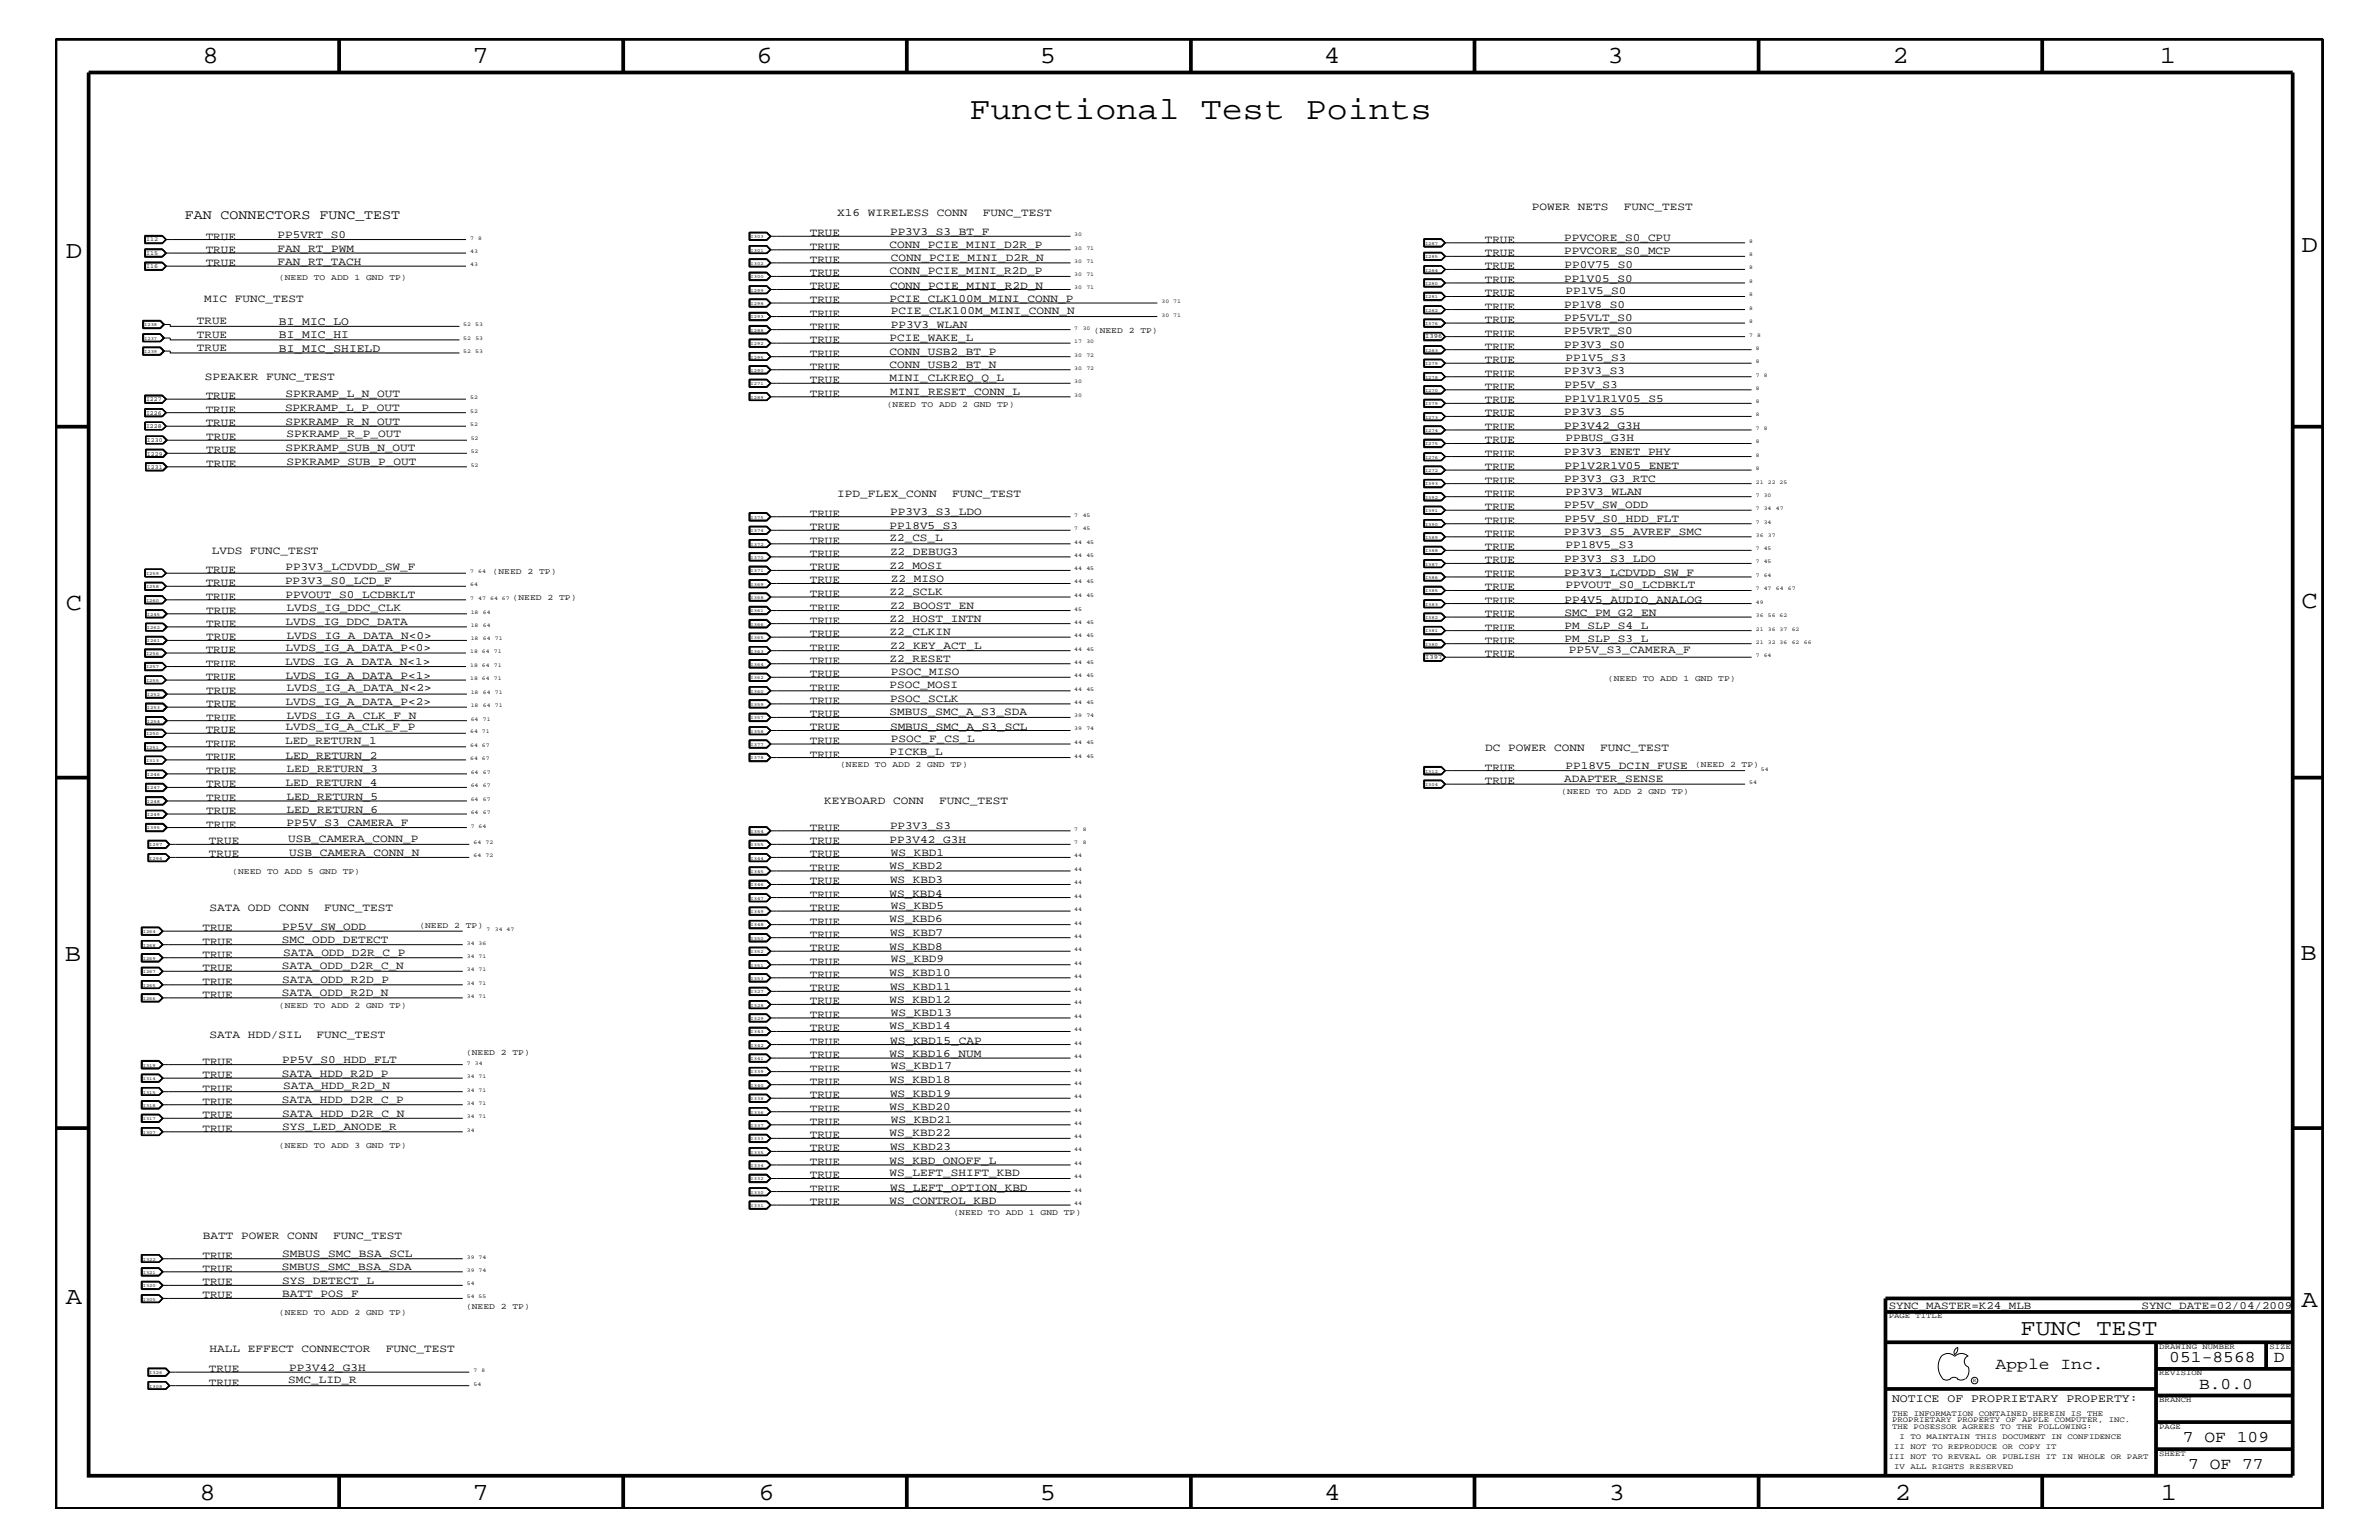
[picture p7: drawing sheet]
<svg xmlns="http://www.w3.org/2000/svg" width="432mm" height="279mm" viewBox="0 0 432 279" stroke-linecap="round" stroke-linejoin="round" font-family="sans-serif">
<defs><g id="words">
<text font-size="5.8" x="176" y="21.6">Functional Test Points</text>
<g font-size="4.5">
<text x="36.7" y="11.5">8</text>
<text x="85.8" y="11.5">7</text>
<text x="137.3" y="11.5">6</text>
<text x="188.7" y="11.5">5</text>
<text x="240.3" y="11.5">4</text>
<text x="291.8" y="11.5">3</text>
<text x="343.5" y="11.5">2</text>
<text x="392" y="11.5">1</text>
<text x="11.9" y="46.8">D</text>
<text x="417.7" y="45.7">D</text>
<text x="11.9" y="110.6">C</text>
<text x="417.7" y="110.3">C</text>
<text x="11.8" y="174.3">B</text>
<text x="417.6" y="174.2">B</text>
<text x="11.9" y="236.7">A</text>
<text x="417.7" y="237.1">A</text>
<text x="36.2" y="272.1">8</text>
<text x="85.8" y="272.1">7</text>
<text x="137.7" y="272.1">6</text>
<text x="188.7" y="272.1">5</text>
<text x="240.4" y="272.1">4</text>
<text x="292" y="272.1">3</text>
<text x="343.9" y="272.1">2</text>
<text x="392.2" y="272.1">1</text>
</g>
<text font-size="4.1" x="366.7" y="242.3">FUNC TEST</text>
<g font-size="3">
<text x="362.2" y="248.4">Apple Inc.</text>
<text x="393.7" y="247.1">051-8568</text>
<text x="399.2" y="252">B.0.0</text>
<text x="412.7" y="247.1">D</text>
<text x="396.2" y="261.6">7 OF 109</text>
<text x="397.2" y="266.6">7 OF 77</text>
</g>
<text font-size="2.5" x="33.5" y="39.8">FAN CONNECTORS FUNC_TEST</text>
<g font-size="2.1">
<text x="50.6" y="59">BI_MIC_LO</text>
<text x="50.6" y="63.9">BI_MIC_SHIELD</text>
<text x="50.6" y="61.4">BI_MIC_HI</text>
<text x="343.4" y="254.4">NOTICE OF PROPRIETARY PROPERTY:</text>
</g>
<g font-size="2">
<text x="152" y="39.2">X16 WIRELESS CONN</text>
<text x="178.4" y="39.2">FUNC_TEST</text>
<text x="278" y="38">POWER NETS</text>
<text x="294.7" y="38">FUNC_TEST</text>
<text x="37.3" y="43.5">TRUE</text>
<text x="37.3" y="45.9">TRUE</text>
<text x="50.4" y="45.7">FAN_RT_PWM</text>
<text x="50.4" y="43.2">PP5VRT_S0</text>
<text x="147" y="42.9">TRUE</text>
<text x="147" y="45.3">TRUE</text>
<text x="147" y="47.7">TRUE</text>
<text x="161.5" y="45.1">CONN_PCIE_MINI_D2R_P</text>
<text x="161.5" y="42.6">PP3V3_S3_BT_F</text>
<text x="161.7" y="47.4">CONN_PCIE_MINI_D2R_N</text>
<text x="269.5" y="44.1">TRUE</text>
<text x="269.5" y="46.5">TRUE</text>
<text x="283.9" y="43.8">PPVCORE_S0_CPU</text>
<text x="283.9" y="46.2">PPVCORE_S0_MCP</text>
<text x="37.3" y="48.3">TRUE</text>
<text x="50.4" y="48">FAN_RT_TACH</text>
<text x="147" y="50.2">TRUE</text>
<text x="147" y="52.5">TRUE</text>
<text x="161.5" y="49.7">CONN_PCIE_MINI_R2D_P</text>
<text x="161.5" y="52.4">CONN_PCIE_MINI_R2D_N</text>
<text x="269.5" y="51.3">TRUE</text>
<text x="269.5" y="53.8">TRUE</text>
<text x="269.5" y="48.9">TRUE</text>
<text x="283.9" y="51.1">PP1V05_S0</text>
<text x="284" y="48.7">PP0V75_S0</text>
<text x="284.1" y="53.4">PP1V5_S0</text>
<text x="35.7" y="58.9">TRUE</text>
<text x="37.1" y="54.7">MIC FUNC_TEST</text>
<text x="147" y="57.4">TRUE</text>
<text x="147" y="59.8">TRUE</text>
<text x="147" y="55">TRUE</text>
<text x="161.5" y="54.7">PCIE_CLK100M_MINI_CONN_P</text>
<text x="161.7" y="57">PCIE_CLK100M_MINI_CONN_N</text>
<text x="161.7" y="59.5">PP3V3_WLAN</text>
<text x="269.5" y="56.2">TRUE</text>
<text x="269.5" y="58.6">TRUE</text>
<text x="283.9" y="55.8">PP1V8_S0</text>
<text x="283.9" y="58.3">PP5VLT_S0</text>
<text x="35.7" y="63.7">TRUE</text>
<text x="35.7" y="61.3">TRUE</text>
<text x="147" y="62.3">TRUE</text>
<text x="147" y="64.7">TRUE</text>
<text x="161.5" y="61.9">PCIE_WAKE_L</text>
<text x="161.5" y="64.5">CONN_USB2_BT_P</text>
<text x="269.5" y="63.4">TRUE</text>
<text x="269.5" y="65.9">TRUE</text>
<text x="269.5" y="61.1">TRUE</text>
<text x="283.9" y="63.2">PP3V3_S0</text>
<text x="283.9" y="60.6">PP5VRT_S0</text>
<text x="284.1" y="65.6">PP1V5_S3</text>
<text x="37.2" y="68.9">SPEAKER FUNC_TEST</text>
<text x="51.8" y="72">SPKRAMP_L_N_OUT</text>
<text x="147" y="67.1">TRUE</text>
<text x="147" y="72">TRUE</text>
<text x="147" y="69.5">TRUE</text>
<text x="161.5" y="66.8">CONN_USB2_BT_N</text>
<text x="161.5" y="69.2">MINI_CLKREQ_Q_L</text>
<text x="161.5" y="71.7">MINI_RESET_CONN_L</text>
<text x="269.5" y="68.4">TRUE</text>
<text x="269.5" y="70.7">TRUE</text>
<text x="283.9" y="67.9">PP3V3_S3</text>
<text x="284" y="70.5">PP5V_S3</text>
<text x="37.3" y="72.4">TRUE</text>
<text x="37.3" y="74.9">TRUE</text>
<text x="37.3" y="77.3">TRUE</text>
<text x="51.7" y="74.5">SPKRAMP_L_P_OUT</text>
<text x="51.8" y="77.1">SPKRAMP_R_N_OUT</text>
<text x="269.5" y="75.6">TRUE</text>
<text x="269.5" y="73.2">TRUE</text>
<text x="283.9" y="77.8">PP3V42_G3H</text>
<text x="283.9" y="75.2">PP3V3_S5</text>
<text x="284" y="72.9">PP1V1R1V05_S5</text>
<text x="37.4" y="82.2">TRUE</text>
<text x="37.4" y="79.9">TRUE</text>
<text x="51.8" y="81.9">SPKRAMP_SUB_N_OUT</text>
<text x="52" y="79.4">SPKRAMP_R_P_OUT</text>
<text x="269.5" y="82.8">TRUE</text>
<text x="269.5" y="80.5">TRUE</text>
<text x="269.5" y="78">TRUE</text>
<text x="283.9" y="82.5">PP3V3_ENET_PHY</text>
<text x="284.1" y="80">PPBUS_G3H</text>
<text x="37.4" y="84.7">TRUE</text>
<text x="52" y="84.4">SPKRAMP_SUB_P_OUT</text>
<text x="269.5" y="87.7">TRUE</text>
<text x="269.5" y="85.3">TRUE</text>
<text x="283.9" y="87.5">PP3V3_G3_RTC</text>
<text x="284" y="85">PP1V2R1V05_ENET</text>
<text x="284.1" y="89.8">PP3V3_WLAN</text>
<text x="147" y="93.8">TRUE</text>
<text x="152" y="90.1">IPD_FLEX_CONN</text>
<text x="161.5" y="96">PP18V5_S3</text>
<text x="161.5" y="93.5">PP3V3_S3_LDO</text>
<text x="172.8" y="90.1">FUNC_TEST</text>
<text x="269.5" y="92.6">TRUE</text>
<text x="269.5" y="90.1">TRUE</text>
<text x="269.5" y="95">TRUE</text>
<text x="283.9" y="92.2">PP5V_SW_ODD</text>
<text x="284" y="94.8">PP5V_S0_HDD_FLT</text>
<text x="38.4" y="100.4">LVDS FUNC_TEST</text>
<text x="147" y="101">TRUE</text>
<text x="147" y="96.2">TRUE</text>
<text x="147" y="98.7">TRUE</text>
<text x="161.5" y="98.2">Z2_CS_L</text>
<text x="161.5" y="100.8">Z2_DEBUG3</text>
<text x="269.5" y="97.4">TRUE</text>
<text x="269.5" y="99.9">TRUE</text>
<text x="283.9" y="97.1">PP3V3_S5_AVREF_SMC</text>
<text x="283.9" y="101.9">PP3V3_S3_LDO</text>
<text x="284.1" y="99.5">PP18V5_S3</text>
<text x="37.3" y="106.4">TRUE</text>
<text x="37.3" y="104">TRUE</text>
<text x="51.7" y="106">PP3V3_S0_LCD_F</text>
<text x="51.8" y="103.5">PP3V3_LCDVDD_SW_F</text>
<text x="147" y="105.9">TRUE</text>
<text x="147" y="103.5">TRUE</text>
<text x="161.5" y="108">Z2_SCLK</text>
<text x="161.5" y="103.2">Z2_MOSI</text>
<text x="161.7" y="105.5">Z2_MISO</text>
<text x="269.5" y="104.7">TRUE</text>
<text x="269.5" y="107.1">TRUE</text>
<text x="269.5" y="102.2">TRUE</text>
<text x="283.9" y="104.4">PP3V3_LCDVDD_SW_F</text>
<text x="284.1" y="106.7">PPVOUT_S0_LCDBKLT</text>
<text x="37.3" y="108.8">TRUE</text>
<text x="37.4" y="111.4">TRUE</text>
<text x="37.4" y="113.7">TRUE</text>
<text x="51.8" y="108.6">PPVOUT_S0_LCDBKLT</text>
<text x="51.8" y="113.4">LVDS_IG_DDC_DATA</text>
<text x="52" y="110.9">LVDS_IG_DDC_CLK</text>
<text x="147" y="108.3">TRUE</text>
<text x="147" y="113.1">TRUE</text>
<text x="147" y="110.8">TRUE</text>
<text x="161.5" y="112.9">Z2_HOST_INTN</text>
<text x="161.5" y="110.5">Z2_BOOST_EN</text>
<text x="269.5" y="109.5">TRUE</text>
<text x="269.5" y="112">TRUE</text>
<text x="284" y="111.7">SMC_PM_G2_EN</text>
<text x="284" y="109.3">PP4V5_AUDIO_ANALOG</text>
<text x="37.3" y="118.5">TRUE</text>
<text x="37.4" y="116.2">TRUE</text>
<text x="51.8" y="118.1">LVDS_IG_A_DATA_P&lt;0&gt;</text>
<text x="52" y="115.9">LVDS_IG_A_DATA_N&lt;0&gt;</text>
<text x="147" y="118.1">TRUE</text>
<text x="147" y="115.6">TRUE</text>
<text x="161.5" y="115.3">Z2_CLKIN</text>
<text x="161.5" y="117.8">Z2_KEY_ACT_L</text>
<text x="269.5" y="114.4">TRUE</text>
<text x="269.5" y="116.8">TRUE</text>
<text x="269.5" y="119.2">TRUE</text>
<text x="284" y="114.2">PM_SLP_S4_L</text>
<text x="284" y="116.5">PM_SLP_S3_L</text>
<text x="284.7" y="118.4">PP5V_S3_CAMERA_F</text>
<text x="37.3" y="123.4">TRUE</text>
<text x="37.3" y="120.9">TRUE</text>
<text x="37.4" y="125.9">TRUE</text>
<text x="51.7" y="120.6">LVDS_IG_A_DATA_N&lt;1&gt;</text>
<text x="51.8" y="123.1">LVDS_IG_A_DATA_P&lt;1&gt;</text>
<text x="52" y="125.4">LVDS_IG_A_DATA_N&lt;2&gt;</text>
<text x="147" y="125.3">TRUE</text>
<text x="147" y="120.4">TRUE</text>
<text x="147" y="122.9">TRUE</text>
<text x="161.5" y="124.9">PSOC_MOSI</text>
<text x="161.5" y="120.2">Z2_RESET</text>
<text x="161.7" y="122.5">PSOC_MISO</text>
<text x="37.4" y="128.3">TRUE</text>
<text x="37.4" y="130.8">TRUE</text>
<text x="51.8" y="128">LVDS_IG_A_DATA_P&lt;2&gt;</text>
<text x="52" y="130.5">LVDS_IG_A_CLK_F_N</text>
<text x="147" y="130.2">TRUE</text>
<text x="147" y="127.7">TRUE</text>
<text x="161.5" y="129.7">SMBUS_SMC_A_S3_SDA</text>
<text x="161.5" y="127.5">PSOC_SCLK</text>
<text x="37.3" y="135.5">TRUE</text>
<text x="37.3" y="133">TRUE</text>
<text x="37.3" y="137.9">TRUE</text>
<text x="51.7" y="135.1">LED_RETURN_1</text>
<text x="51.8" y="132.5">LVDS_IG_A_CLK_F_P</text>
<text x="51.8" y="137.7">LED_RETURN_2</text>
<text x="147" y="132.5">TRUE</text>
<text x="147" y="137.4">TRUE</text>
<text x="147" y="135">TRUE</text>
<text x="161.5" y="137">PICKB_L</text>
<text x="161.5" y="132.4">SMBUS_SMC_A_S3_SCL</text>
<text x="161.7" y="134.6">PSOC_F_CS_L</text>
<text x="269.6" y="136.2">DC POWER CONN</text>
<text x="290.4" y="136.2">FUNC_TEST</text>
<text x="37.4" y="142.9">TRUE</text>
<text x="37.4" y="140.4">TRUE</text>
<text x="51.8" y="142.5">LED_RETURN_4</text>
<text x="52" y="140">LED_RETURN_3</text>
<text x="269.5" y="139.8">TRUE</text>
<text x="269.5" y="142.3">TRUE</text>
<text x="283.9" y="141.9">ADAPTER_SENSE</text>
<text x="284.1" y="139.5">PP18V5_DCIN_FUSE</text>
<text x="37.4" y="147.7">TRUE</text>
<text x="37.4" y="145.3">TRUE</text>
<text x="52" y="147.5">LED_RETURN_6</text>
<text x="52" y="149.9">PP5V_S3_CAMERA_F</text>
<text x="52" y="145.1">LED_RETURN_5</text>
<text x="149.6" y="145.9">KEYBOARD CONN</text>
<text x="170.5" y="145.9">FUNC_TEST</text>
<text x="37.4" y="150.1">TRUE</text>
<text x="37.9" y="153.2">TRUE</text>
<text x="37.9" y="155.6">TRUE</text>
<text x="52.3" y="152.9">USB_CAMERA_CONN_P</text>
<text x="52.5" y="155.4">USB_CAMERA_CONN_N</text>
<text x="147" y="155.6">TRUE</text>
<text x="147" y="153.2">TRUE</text>
<text x="147" y="150.7">TRUE</text>
<text x="161.5" y="152.9">PP3V42_G3H</text>
<text x="161.5" y="150.5">PP3V3_S3</text>
<text x="161.7" y="155.2">WS_KBD1</text>
<text x="147" y="160.5">TRUE</text>
<text x="147" y="158">TRUE</text>
<text x="161.5" y="157.7">WS_KBD2</text>
<text x="161.5" y="160.2">WS_KBD3</text>
<text x="38" y="165.3">SATA ODD CONN</text>
<text x="58.9" y="165.3">FUNC_TEST</text>
<text x="147" y="165.3">TRUE</text>
<text x="147" y="167.8">TRUE</text>
<text x="147" y="162.8">TRUE</text>
<text x="161.5" y="167.3">WS_KBD6</text>
<text x="161.5" y="162.7">WS_KBD4</text>
<text x="161.7" y="165">WS_KBD5</text>
<text x="36.7" y="173.8">TRUE</text>
<text x="36.7" y="171.4">TRUE</text>
<text x="36.7" y="168.9">TRUE</text>
<text x="51.1" y="171.1">SMC_ODD_DETECT</text>
<text x="51.2" y="168.7">PP5V_SW_ODD</text>
<text x="51.4" y="173.4">SATA_ODD_D2R_C_P</text>
<text x="147" y="170.1">TRUE</text>
<text x="147" y="172.6">TRUE</text>
<text x="161.5" y="172.3">WS_KBD8</text>
<text x="161.5" y="169.9">WS_KBD7</text>
<text x="36.7" y="178.7">TRUE</text>
<text x="36.7" y="176.2">TRUE</text>
<text x="51.1" y="175.9">SATA_ODD_D2R_C_N</text>
<text x="51.2" y="178.4">SATA_ODD_R2D_P</text>
<text x="147" y="175">TRUE</text>
<text x="147" y="179.9">TRUE</text>
<text x="147" y="177.4">TRUE</text>
<text x="161.5" y="177.1">WS_KBD10</text>
<text x="161.5" y="179.6">WS_KBD11</text>
<text x="161.7" y="174.6">WS_KBD9</text>
<text x="36.7" y="181">TRUE</text>
<text x="51.1" y="180.8">SATA_ODD_R2D_N</text>
<text x="147" y="184.7">TRUE</text>
<text x="147" y="182.2">TRUE</text>
<text x="161.5" y="182.1">WS_KBD12</text>
<text x="161.7" y="184.3">WS_KBD13</text>
<text x="38" y="188.3">SATA HDD/SIL</text>
<text x="57.5" y="188.3">FUNC_TEST</text>
<text x="147" y="187.1">TRUE</text>
<text x="147" y="192">TRUE</text>
<text x="147" y="189.5">TRUE</text>
<text x="161.5" y="186.7">WS_KBD14</text>
<text x="161.5" y="191.7">WS_KBD16_NUM</text>
<text x="161.5" y="189.3">WS_KBD15_CAP</text>
<text x="36.7" y="193.2">TRUE</text>
<text x="36.7" y="195.6">TRUE</text>
<text x="51.1" y="195.4">SATA_HDD_R2D_P</text>
<text x="51.2" y="192.9">PP5V_S0_HDD_FLT</text>
<text x="51.4" y="197.6">SATA_HDD_R2D_N</text>
<text x="147" y="196.8">TRUE</text>
<text x="147" y="194.4">TRUE</text>
<text x="161.5" y="196.5">WS_KBD18</text>
<text x="161.7" y="194">WS_KBD17</text>
<text x="36.7" y="198.1">TRUE</text>
<text x="36.7" y="200.4">TRUE</text>
<text x="36.7" y="202.9">TRUE</text>
<text x="51.1" y="200.1">SATA_HDD_D2R_C_P</text>
<text x="51.2" y="202.6">SATA_HDD_D2R_C_N</text>
<text x="147" y="199.2">TRUE</text>
<text x="147" y="201.7">TRUE</text>
<text x="161.5" y="201.5">WS_KBD20</text>
<text x="161.5" y="199">WS_KBD19</text>
<text x="161.7" y="203.7">WS_KBD21</text>
<text x="36.7" y="205.3">TRUE</text>
<text x="51.2" y="205.1">SYS_LED_ANODE_R</text>
<text x="147" y="206.5">TRUE</text>
<text x="147" y="204.1">TRUE</text>
<text x="147" y="208.9">TRUE</text>
<text x="161.5" y="206.2">WS_KBD22</text>
<text x="161.5" y="208.7">WS_KBD23</text>
<text x="147" y="211.4">TRUE</text>
<text x="147" y="213.8">TRUE</text>
<text x="161.5" y="211.1">WS_KBD_ONOFF_L</text>
<text x="161.5" y="213.4">WS_LEFT_SHIFT_KBD</text>
<text x="147" y="216.2">TRUE</text>
<text x="147" y="218.6">TRUE</text>
<text x="161.5" y="218.4">WS_CONTROL_KBD</text>
<text x="161.5" y="216">WS_LEFT_OPTION_KBD</text>
<text x="36.8" y="224.7">BATT POWER CONN</text>
<text x="60.5" y="224.7">FUNC_TEST</text>
<text x="36.7" y="228.4">TRUE</text>
<text x="36.7" y="230.7">TRUE</text>
<text x="36.7" y="233.2">TRUE</text>
<text x="51.1" y="230.5">SMBUS_SMC_BSA_SDA</text>
<text x="51.2" y="228.1">SMBUS_SMC_BSA_SCL</text>
<text x="51.2" y="232.9">SYS_DETECT_L</text>
<text x="36.7" y="235.6">TRUE</text>
<text x="51.2" y="235.4">BATT_POS_F</text>
<text x="342.8" y="237.4">SYNC_MASTER=K24_MLB</text>
<text x="388.7" y="237.4">SYNC_DATE=02/04/2009</text>
<text x="38" y="245.3">HALL EFFECT CONNECTOR</text>
<text x="70" y="245.3">FUNC_TEST</text>
<text x="37.9" y="248.9">TRUE</text>
<text x="37.9" y="251.4">TRUE</text>
<text x="52.3" y="251">SMC_LID_R</text>
<text x="52.5" y="248.7">PP3V42_G3H</text>
</g>
<g font-size="1.5">
<text x="50.6" y="50.7">(NEED TO ADD 1 GND TP)</text>
<text x="198.5" y="60.4">(NEED 2 TP)</text>
<text x="161" y="73.8">(NEED TO ADD 2 GND TP)</text>
<text x="89.4" y="104.1">(NEED 2 TP)</text>
<text x="93" y="108.9">(NEED 2 TP)</text>
<text x="291.8" y="123.5">(NEED TO ADD 1 GND TP)</text>
<text x="152.5" y="139.2">(NEED TO ADD 2 GND TP)</text>
<text x="307.7" y="139.2">(NEED 2 TP)</text>
<text x="283.4" y="144">(NEED TO ADD 2 GND TP)</text>
<text x="42.2" y="158.6">(NEED TO ADD 5 GND TP)</text>
<text x="76.1" y="168.3">(NEED 2 TP)</text>
<text x="50.6" y="182.9">(NEED TO ADD 2 GND TP)</text>
<text x="84.6" y="191.4">(NEED 2 TP)</text>
<text x="50.6" y="208.3">(NEED TO ADD 3 GND TP)</text>
<text x="173.1" y="220.4">(NEED TO ADD 1 GND TP)</text>
<text x="50.6" y="238.6">(NEED TO ADD 2 GND TP)</text>
<text x="84.6" y="237.4">(NEED 2 TP)</text>
</g>
<g font-size="1.4">
<text x="342.8" y="239.2">PAGE TITLE</text>
<text x="391.9" y="244.7">DRAWING NUMBER</text>
<text x="411.9" y="244.7">SIZE</text>
<text x="391.9" y="249.5">REVISION</text>
<text x="343.4" y="256.8">THE INFORMATION CONTAINED HEREIN IS THE</text>
<text x="391.9" y="254.4">BRANCH</text>
<text x="343.4" y="259.3">THE POSESSOR AGREES TO THE FOLLOWING:</text>
<text x="343.4" y="258">PROPRIETARY PROPERTY OF APPLE COMPUTER, INC.</text>
<text x="343.8" y="262.9">II NOT TO REPRODUCE OR COPY IT</text>
<text x="344.8" y="261.1">I TO MAINTAIN THIS DOCUMENT IN CONFIDENCE</text>
<text x="391.9" y="259.3">PAGE</text>
<text x="342.8" y="264.7">III NOT TO REVEAL OR PUBLISH IT IN WHOLE OR PART</text>
<text x="343.8" y="266.6">IV ALL RIGHTS RESERVED</text>
<text x="391.9" y="264.1">SHEET</text>
</g>
<g font-size="1.2">
<text x="258.7" y="61.4">I396</text>
<text x="258.7" y="119.6">I397</text>
</g>
<g font-size="1.1">
<text x="26.5" y="43.8">I12</text>
<text x="26.5" y="46.3">I15</text>
<text x="26.5" y="48.7">I16</text>
<text x="26.5" y="75.2">I226</text>
<text x="26.5" y="72.8">I227</text>
<text x="26.5" y="77.7">I228</text>
<text x="26.7" y="82.7">I229</text>
<text x="26.7" y="80.2">I230</text>
<text x="26.7" y="85">I231</text>
</g>
<g font-size="1">
<text x="85.3" y="45.9">43</text>
<text x="85.3" y="43.5">7</text>
<text x="86.8" y="43.5">8</text>
<text x="195" y="42.9">30</text>
<text x="195" y="45.3">30</text>
<text x="195" y="47.7">30</text>
<text x="197.2" y="45.3">71</text>
<text x="197.2" y="47.7">71</text>
<text x="317.5" y="46.5">8</text>
<text x="317.5" y="44.1">8</text>
<text x="85.3" y="48.3">43</text>
<text x="195" y="52.5">30</text>
<text x="195" y="50.2">30</text>
<text x="197.2" y="52.5">71</text>
<text x="197.2" y="50.2">71</text>
<text x="317.5" y="51.3">8</text>
<text x="317.5" y="53.8">8</text>
<text x="317.5" y="48.9">8</text>
<text x="84.1" y="59.2">52</text>
<text x="86.3" y="59.2">53</text>
<text x="195" y="59.8">7</text>
<text x="196.5" y="59.8">30</text>
<text x="210.8" y="55">30 71</text>
<text x="210.8" y="57.4">30 71</text>
<text x="317.5" y="56.2">8</text>
<text x="317.5" y="58.6">8</text>
<text x="84.1" y="64">52</text>
<text x="84.1" y="61.7">52</text>
<text x="86.3" y="64">53</text>
<text x="86.3" y="61.7">53</text>
<text x="195" y="64.7">30</text>
<text x="195" y="62.3">17</text>
<text x="197.2" y="64.7">72</text>
<text x="197.2" y="62.3">30</text>
<text x="317.5" y="61.1">7</text>
<text x="318.7" y="63.4">8</text>
<text x="318.7" y="65.9">8</text>
<text x="318.9" y="61.1">8</text>
<text x="195" y="67.1">30</text>
<text x="195" y="72">30</text>
<text x="195" y="69.5">30</text>
<text x="197.2" y="67.1">72</text>
<text x="318.7" y="68.4">7</text>
<text x="318.7" y="70.7">8</text>
<text x="320.1" y="68.4">8</text>
<text x="85.3" y="72.4">52</text>
<text x="85.3" y="74.9">52</text>
<text x="85.3" y="77.3">52</text>
<text x="318.7" y="75.6">8</text>
<text x="318.7" y="73.2">8</text>
<text x="85.4" y="79.9">52</text>
<text x="85.4" y="82.2">52</text>
<text x="318.7" y="82.8">8</text>
<text x="318.7" y="80.5">8</text>
<text x="318.7" y="78">7</text>
<text x="320.1" y="78">8</text>
<text x="85.4" y="84.7">52</text>
<text x="318.7" y="85.3">8</text>
<text x="318.7" y="87.7">21</text>
<text x="320.9" y="87.7">22 25</text>
<text x="195" y="93.8">7</text>
<text x="196.5" y="93.8">45</text>
<text x="318.7" y="90.1">7</text>
<text x="318.7" y="95">7</text>
<text x="318.7" y="92.6">7</text>
<text x="320.1" y="92.6">34</text>
<text x="320.1" y="90.1">30</text>
<text x="320.1" y="95">34</text>
<text x="322.3" y="92.6">47</text>
<text x="195" y="101">44</text>
<text x="195" y="96.2">7</text>
<text x="195" y="98.7">44</text>
<text x="196.5" y="96.2">45</text>
<text x="197.2" y="101">45</text>
<text x="197.2" y="98.7">45</text>
<text x="318.7" y="97.4">36</text>
<text x="318.7" y="99.9">7</text>
<text x="320.1" y="99.9">45</text>
<text x="320.9" y="97.4">37</text>
<text x="85.3" y="104">7</text>
<text x="85.3" y="106.4">64</text>
<text x="86.8" y="104">64</text>
<text x="195" y="105.9">44</text>
<text x="195" y="103.5">44</text>
<text x="197.2" y="105.9">45</text>
<text x="197.2" y="103.5">45</text>
<text x="318.7" y="104.7">7</text>
<text x="318.7" y="107.1">7</text>
<text x="318.7" y="102.2">7</text>
<text x="320.1" y="104.7">64</text>
<text x="320.1" y="107.1">47</text>
<text x="320.1" y="102.2">45</text>
<text x="322.3" y="107.1">64</text>
<text x="324.5" y="107.1">67</text>
<text x="85.3" y="108.8">7</text>
<text x="85.4" y="113.7">18</text>
<text x="85.4" y="111.4">18</text>
<text x="86.8" y="108.8">47</text>
<text x="87.6" y="113.7">64</text>
<text x="87.6" y="111.4">64</text>
<text x="89" y="108.8">64 67</text>
<text x="195" y="113.1">44</text>
<text x="195" y="110.8">45</text>
<text x="195" y="108.3">44</text>
<text x="197.2" y="113.1">45</text>
<text x="197.2" y="108.3">45</text>
<text x="318.7" y="112">36</text>
<text x="318.7" y="109.5">49</text>
<text x="320.9" y="112">56 62</text>
<text x="85.3" y="118.5">18 64</text>
<text x="85.4" y="116.2">18</text>
<text x="87.6" y="116.2">64</text>
<text x="89.7" y="118.5">71</text>
<text x="89.8" y="116.2">71</text>
<text x="195" y="118.1">44</text>
<text x="195" y="115.6">44</text>
<text x="197.2" y="118.1">45</text>
<text x="197.2" y="115.6">45</text>
<text x="318.7" y="119.2">7</text>
<text x="318.7" y="114.4">21</text>
<text x="318.7" y="116.8">21</text>
<text x="320.1" y="119.2">64</text>
<text x="320.9" y="114.4">36 37</text>
<text x="320.9" y="116.8">32 36</text>
<text x="325.2" y="114.4">62</text>
<text x="325.2" y="116.8">62</text>
<text x="327.4" y="116.8">66</text>
<text x="85.3" y="120.9">18 64</text>
<text x="85.3" y="123.4">18 64</text>
<text x="85.4" y="125.9">18</text>
<text x="87.6" y="125.9">64</text>
<text x="89.7" y="120.9">71</text>
<text x="89.7" y="123.4">71</text>
<text x="89.8" y="125.9">71</text>
<text x="195" y="122.9">44</text>
<text x="195" y="120.4">44</text>
<text x="195" y="125.3">44</text>
<text x="197.2" y="122.9">45</text>
<text x="197.2" y="120.4">45</text>
<text x="197.2" y="125.3">45</text>
<text x="85.4" y="128.3">18</text>
<text x="85.4" y="130.8">64</text>
<text x="87.6" y="128.3">64</text>
<text x="87.6" y="130.8">71</text>
<text x="89.8" y="128.3">71</text>
<text x="195" y="130.2">39</text>
<text x="195" y="127.7">44</text>
<text x="197.2" y="130.2">74</text>
<text x="197.2" y="127.7">45</text>
<text x="85.3" y="137.9">64 67</text>
<text x="85.3" y="135.5">64 67</text>
<text x="85.3" y="133">64 71</text>
<text x="195" y="135">44</text>
<text x="195" y="132.5">39</text>
<text x="195" y="137.4">44</text>
<text x="197.2" y="135">45</text>
<text x="197.2" y="132.5">74</text>
<text x="197.2" y="137.4">45</text>
<text x="85.4" y="142.9">64</text>
<text x="85.4" y="140.4">64</text>
<text x="87.6" y="142.9">67</text>
<text x="87.6" y="140.4">67</text>
<text x="317.5" y="142.3">54</text>
<text x="319.6" y="139.8">54</text>
<text x="85.4" y="147.7">64</text>
<text x="85.4" y="145.3">64</text>
<text x="87.6" y="147.7">67</text>
<text x="87.6" y="145.3">67</text>
<text x="85.4" y="150.1">7</text>
<text x="85.9" y="155.6">64</text>
<text x="85.9" y="153.2">64</text>
<text x="86.9" y="150.1">64</text>
<text x="88.1" y="155.6">72</text>
<text x="88.1" y="153.2">72</text>
<text x="195" y="155.6">44</text>
<text x="195" y="153.2">7</text>
<text x="195" y="150.7">7</text>
<text x="196.5" y="153.2">8</text>
<text x="196.5" y="150.7">8</text>
<text x="195" y="160.5">44</text>
<text x="195" y="158">44</text>
<text x="195" y="165.3">44</text>
<text x="195" y="167.8">44</text>
<text x="195" y="162.8">44</text>
<text x="84.8" y="173.8">34 71</text>
<text x="84.8" y="171.4">34 36</text>
<text x="88.3" y="168.9">7</text>
<text x="89.8" y="168.9">34 47</text>
<text x="195" y="170.1">44</text>
<text x="195" y="172.6">44</text>
<text x="84.8" y="178.7">34 71</text>
<text x="84.8" y="176.2">34 71</text>
<text x="195" y="175">44</text>
<text x="195" y="179.9">44</text>
<text x="195" y="177.4">44</text>
<text x="84.8" y="181">34 71</text>
<text x="195" y="184.7">44</text>
<text x="195" y="182.2">44</text>
<text x="195" y="187.1">44</text>
<text x="195" y="192">44</text>
<text x="195" y="189.5">44</text>
<text x="84.8" y="193.2">7</text>
<text x="84.8" y="195.6">34 71</text>
<text x="86.2" y="193.2">34</text>
<text x="195" y="196.8">44</text>
<text x="195" y="194.4">44</text>
<text x="84.8" y="198.1">34 71</text>
<text x="84.8" y="200.4">34 71</text>
<text x="84.8" y="202.9">34 71</text>
<text x="195" y="201.7">44</text>
<text x="195" y="199.2">44</text>
<text x="84.8" y="205.3">34</text>
<text x="195" y="206.5">44</text>
<text x="195" y="204.1">44</text>
<text x="195" y="208.9">44</text>
<text x="195" y="211.4">44</text>
<text x="195" y="213.8">44</text>
<text x="195" y="216.2">44</text>
<text x="195" y="218.6">44</text>
<text x="84.8" y="233.2">54</text>
<text x="84.8" y="228.4">39 74</text>
<text x="84.8" y="230.7">39 74</text>
<text x="84.8" y="235.6">54 55</text>
<text x="85.9" y="251.4">54</text>
<text x="85.9" y="248.9">7</text>
<text x="87.4" y="248.9">8</text>
<text x="358.1" y="250.7">R</text>
</g>
<g font-size=".8">
<text x="136.2" y="45.7">I301</text>
<text x="136.2" y="43.2">I303</text>
<text x="258.7" y="46.8">I285</text>
<text x="258.7" y="44.4">I287</text>
<text x="136.2" y="52.9">I299</text>
<text x="136.2" y="50.5">I300</text>
<text x="136.2" y="48">I302</text>
<text x="258.7" y="51.7">I280</text>
<text x="258.7" y="49.3">I284</text>
<text x="26.2" y="59.2">I238</text>
<text x="136.2" y="57.8">I293</text>
<text x="136.2" y="55.3">I298</text>
<text x="258.7" y="59">I376</text>
<text x="258.7" y="54.1">I281</text>
<text x="258.7" y="56.6">I282</text>
<text x="26.2" y="61.7">I237</text>
<text x="26.2" y="64">I239</text>
<text x="136.2" y="60.2">I288</text>
<text x="136.2" y="62.6">I292</text>
<text x="136.2" y="65.1">I295</text>
<text x="258.7" y="63.9">I283</text>
<text x="136.2" y="69.9">I271</text>
<text x="136.2" y="67.5">I290</text>
<text x="258.7" y="71.1">I270</text>
<text x="258.7" y="68.7">I278</text>
<text x="258.7" y="66.2">I279</text>
<text x="136.2" y="72.3">I289</text>
<text x="258.7" y="73.5">I379</text>
<text x="258.7" y="76">I273</text>
<text x="258.7" y="78.3">I274</text>
<text x="258.7" y="80.8">I275</text>
<text x="258.7" y="83.3">I276</text>
<text x="258.7" y="88.1">I393</text>
<text x="258.7" y="85.6">I272</text>
<text x="136.2" y="94.2">I375</text>
<text x="258.7" y="95.4">I390</text>
<text x="258.7" y="92.9">I391</text>
<text x="258.7" y="90.5">I392</text>
<text x="136.2" y="101.4">I370</text>
<text x="136.2" y="99">I372</text>
<text x="136.2" y="96.5">I374</text>
<text x="258.7" y="100.2">I388</text>
<text x="258.7" y="97.7">I389</text>
<text x="26.5" y="106.7">I258</text>
<text x="26.5" y="104.3">I259</text>
<text x="136.2" y="106.3">I369</text>
<text x="136.2" y="103.8">I371</text>
<text x="258.7" y="107.5">I385</text>
<text x="258.7" y="105">I386</text>
<text x="258.7" y="102.6">I387</text>
<text x="26.5" y="109.2">I260</text>
<text x="26.7" y="111.7">I245</text>
<text x="136.2" y="111.1">I361</text>
<text x="136.2" y="113.6">I366</text>
<text x="136.2" y="108.7">I368</text>
<text x="258.7" y="112.3">I382</text>
<text x="258.7" y="109.9">I383</text>
<text x="26.5" y="118.9">I256</text>
<text x="26.7" y="116.5">I261</text>
<text x="26.7" y="114.2">I262</text>
<text x="136.2" y="118.4">I363</text>
<text x="136.2" y="115.9">I365</text>
<text x="258.7" y="117.2">I380</text>
<text x="258.7" y="114.8">I381</text>
<text x="26.5" y="123.7">I255</text>
<text x="26.5" y="121.3">I257</text>
<text x="136.2" y="125.7">I360</text>
<text x="136.2" y="123.2">I362</text>
<text x="136.2" y="120.8">I364</text>
<text x="26.7" y="126.3">I252</text>
<text x="26.7" y="128.7">I253</text>
<text x="26.7" y="131.1">I254</text>
<text x="136.2" y="130.5">I357</text>
<text x="136.2" y="128">I359</text>
<text x="26.5" y="133.4">I250</text>
<text x="26.5" y="135.8">I251</text>
<text x="136.2" y="133">I358</text>
<text x="136.2" y="135.3">I377</text>
<text x="136.2" y="137.8">I378</text>
<text x="26.5" y="138.3">I313</text>
<text x="26.7" y="140.8">I246</text>
<text x="26.7" y="143.2">I247</text>
<text x="258.7" y="140.2">I312</text>
<text x="258.7" y="142.6">I304</text>
<text x="26.7" y="145.7">I248</text>
<text x="26.7" y="148.1">I249</text>
<text x="26.7" y="150.5">I395</text>
<text x="27.1" y="156">I294</text>
<text x="27.1" y="153.5">I297</text>
<text x="136.2" y="156">I344</text>
<text x="136.2" y="151.1">I354</text>
<text x="136.2" y="153.5">I355</text>
<text x="136.2" y="158.4">I345</text>
<text x="136.2" y="160.8">I346</text>
<text x="136.2" y="163.3">I347</text>
<text x="136.2" y="165.6">I349</text>
<text x="25.9" y="169.3">I264</text>
<text x="25.9" y="171.7">I268</text>
<text x="136.2" y="168.1">I348</text>
<text x="136.2" y="170.5">I350</text>
<text x="136.2" y="172.9">I352</text>
<text x="25.9" y="179">I265</text>
<text x="25.9" y="176.6">I267</text>
<text x="25.9" y="174.2">I269</text>
<text x="136.2" y="175.4">I351</text>
<text x="136.2" y="177.7">I353</text>
<text x="25.9" y="181.4">I266</text>
<text x="136.2" y="180.2">I327</text>
<text x="136.2" y="182.7">I328</text>
<text x="136.2" y="185">I329</text>
<text x="136.2" y="189.9">I342</text>
<text x="136.2" y="187.5">I343</text>
<text x="25.9" y="195.9">I314</text>
<text x="25.9" y="193.6">I319</text>
<text x="136.2" y="194.8">I339</text>
<text x="136.2" y="197.2">I340</text>
<text x="136.2" y="192.3">I341</text>
<text x="25.9" y="198.4">I315</text>
<text x="25.9" y="203.2">I317</text>
<text x="25.9" y="200.9">I318</text>
<text x="136.2" y="202">I336</text>
<text x="136.2" y="199.6">I338</text>
<text x="25.9" y="205.7">I307</text>
<text x="136.2" y="206.9">I333</text>
<text x="136.2" y="209.3">I335</text>
<text x="136.2" y="204.4">I337</text>
<text x="136.2" y="214.2">I332</text>
<text x="136.2" y="211.7">I334</text>
<text x="136.2" y="216.6">I330</text>
<text x="136.2" y="219">I331</text>
<text x="25.9" y="233.5">I320</text>
<text x="25.9" y="231.1">I321</text>
<text x="25.9" y="228.7">I322</text>
<text x="25.9" y="236">I305</text>
<text x="27.1" y="249.3">I326</text>
<text x="27.1" y="251.7">I308</text>
</g>
</g></defs>
<g fill="none" stroke="#000" stroke-width=".18">
<path d="M25.9 58.1h3.2l.8 .8-.8 .7h-3.2zM25.9 59.5h3.2M25.9 58.2h3.2M26 58.2v1.3M26.1 58.3h2.9l.6 .6-.6 .6h-2.9zM26.2 42.7h3.3l.7 .8-.7 .7h-3.3zM26.2 45.2h3.3l.7 .7-.7 .8h-3.3zM26.2 47.5h3.3l.7 .8-.7 .8h-3.3zM26.3 42.8h3.2l.6 .7-.6 .6h-3.2zM26.3 45.2v1.4h3.2l.6-.7M26.3 46.5h3.2M26.3 45.2h3.2l.6 .7"/>
<path d="M26.3 47.7h3.2M26.4 42.9h3.1l.6 .6-.6 .6h-3.1zM26.4 47.7v1.2h3.1l.6-.6M29.1 58.2l.6 .7-.6 .6M29.1 58.2l.7 .7-.7 .6M29.5 45.2l.6 .7M29.5 47.7l.6 .6M29.6 58.9h1.3v.3h52.5M30.1 45.9l-.6-.6h-3.1v1.2M30.1 43.5h54.5M30.1 45.9l-.6 .6M30.1 45.9h54.5"/>
<path d="M30.1 48.3h54.5M30.1 48.3l-.6-.7h-3.2v1.5M30.1 48.3l-.6 .7h-3.2M30.1 48.3l-.6 .8M136 59h3.2l.8 .8-.8 .8h-3.2zM136 56.7h3.2l.8 .7-.8 .8h-3.2zM136 42.1h3.2l.8 .8-.8 .7h-3.2zM136 46.9h3.2l.8 .8-.8 .8h-3.2zM136 49.4h3.2l.8 .8-.8 .7h-3.2zM136 54.2h3.2l.8 .8-.8 .7h-3.2zM136 59.1h3.2l.7 .7-.7 .8M136 55.7h3.2"/>
<path d="M136 54.3h3.2M136 50.8h3.2M136 48.4h3.2M136 47h3.2M136 43.5h3.2M136 42.2h3.2M136.1 44.6h3.1l.6 .7-.6 .6h-3.1zM136.1 42.2v1.3M136.1 47v1.4M136.1 51.9h3.1l.6 .6-.6 .7h-3.1zM136.1 54.3v1.4M136.1 56.8h3.1l.6 .6-.6 .6h-3.1z"/>
<path d="M136.1 59.2h3.1l.6 .6-.6 .7h-3.1zM136.1 42.3h3l.7 .6-.7 .6h-3zM136.1 47.1h3l.7 .6-.7 .6h-3zM136.1 44.6v1.3M136.1 49.6h3l.7 .6-.7 .5h-3zM136.1 51.9v1.3M136.1 54.4h3l.7 .6-.7 .6h-3zM136.1 59.2v1.2h3l.7-.6M139.1 59.2l.7 .6M139.1 51.9l.7 .6M139.1 44.6l.7 .7M139.2 56.7l.7 .7-.7 .7h-3.2"/>
<path d="M139.2 44.6h-3.2v1.4h3.2M139.2 51.8h-3.2v1.5h3.2M139.2 54.3l.7 .7-.7 .7M139.2 54.3l.6 .7M139.2 51.8l.8 .7-.8 .8M139.2 51.8l.7 .7-.7 .8M139.2 49.4l.7 .8-.7 .6M139.2 44.6l.8 .7-.8 .7M139.2 44.6l.7 .7-.7 .7M139.2 47l.7 .7-.7 .7M139.2 47l.6 .7M139.2 42.2l.7 .7-.7 .6"/>
<path d="M139.2 42.2l.6 .7M139.8 42.9h54.5M139.8 45.3h54.5M139.8 47.7h54.5M139.8 57.4l-.7-.6h-3v1.2M139.8 50.2l-.6-.7h-3.1v1.3M139.8 59.8h54.5M139.8 57.4l-.7 .6M139.8 57.4h70.3M139.8 55l-.6 .7M139.8 55h70.3M139.8 52.5l-.7 .7"/>
<path d="M139.8 52.5h54.5M139.8 50.2l-.6 .6M139.8 50.2h54.5M139.8 45.3l-.7 .6M139.8 47.7l-.6 .7M139.8 42.9l-.6 .6M258.4 43.3h3.2l.8 .8-.8 .7h-3.2zM258.4 45.7h3.2l.8 .8-.8 .8h-3.2zM258.4 50.6h3.2l.8 .7-.8 .8h-3.2zM258.4 53h3.2l.8 .8-.8 .8h-3.2zM258.4 57.9h3.2l.8 .7-.8 .8h-3.2zM258.5 48.3h3.1"/>
<path d="M258.5 45.8h3.1l.7 .7-.7 .7h-3.1zM258.5 48.2v1.4M258.5 50.7h3.1l.7 .6-.7 .7h-3.1zM258.5 53v1.5h3.1l.7-.7M258.5 55.5v1.4M258.5 57.9h3.1l.7 .7-.7 .7h-3.1zM258.5 54.4h3.1M258.5 53.1h3.1l.7 .7M258.5 56.8h3.1M258.5 55.6h3.1M258.5 49.6h3.1M258.6 43.5h3l.6 .6-.6 .5h-3z"/>
<path d="M258.6 45.9h3l.6 .6-.6 .6h-3zM258.6 48.3v1.3M258.6 50.7h3l.6 .6-.6 .6h-3zM258.6 55.6v1.2M258.6 58h3l.6 .6-.6 .6h-3zM261.6 48.2h-3.2v1.4h3.2M261.6 55.5h-3.2v1.4h3.2M261.6 53l.7 .8M261.6 55.5l.8 .7-.8 .7M261.6 55.5l.7 .7M261.6 55.6l.7 .6M261.6 55.6l.6 .6"/>
<path d="M261.6 48.2l.8 .7-.8 .7M261.6 48.2l.7 .7M261.6 48.3l.7 .6M261.6 48.3l.6 .6M262.2 44.1h54.5M262.2 46.5h54.5M262.2 48.9h54.5M262.2 53.8l-.6-.6h-3v1.2M262.2 51.3h54.5M262.2 53.8l-.6 .6M262.2 53.8h54.5M262.2 56.2l-.6 .6"/>
<path d="M262.2 56.2h54.5M262.2 48.9l-.6 .7M262.2 58.6h54.5M262.3 44.1l-.7-.7h-3.1v1.4M262.3 53.8l-.7 .6M262.3 56.2l-.7 .6M262.3 56.2l-.7 .7M262.3 48.9l-.7 .7M262.3 44.1l-.7 .6h-3.1M262.3 44.1l-.7 .7M25.9 62.9h3.2l.8 .8-.8 .8h-3.2zM25.9 64.4h3.2"/>
<path d="M25.9 63h3.2M26 60.6h3.1l.6 .7-.6 .6h-3.1zM26 63v1.4M26.1 60.6v1.3M26.1 63.1h2.9l.6 .6-.6 .6h-2.9zM26.2 71.7h3.3l.7 .7-.7 .8h-3.3zM26.2 74.1h3.3l.7 .8-.7 .7h-3.3zM26.3 74.2h3.2l.6 .7-.6 .7h-3.2zM26.3 76.6v1.4M26.3 71.8h3.2M26.3 77.9h3.2M26.3 76.7h3.2"/>
<path d="M26.4 71.8v1.2h3.1l.6-.6M26.4 74.3h3.1l.6 .6-.6 .6h-3.1zM26.4 76.7v1.2M29 60.6l.6 .7M29.1 60.6h-3.2v1.4h3.2M29.1 60.6l.8 .7-.8 .7M29.1 60.6l.7 .7-.7 .7M29.1 63l.6 .7-.6 .7M29.1 63l.7 .7-.7 .7M29.5 76.6h-3.3v1.4h3.3M29.5 71.8l.6 .6M29.5 76.6l.7 .7-.7 .7"/>
<path d="M29.5 76.6l.6 .7M29.5 76.7l.6 .6M29.5 79.2h-3v1.3h3M29.5 79.2l.7 .7-.7 .6M29.5 79.2l.6 .7M29.6 61.3h1.3v.4h52.5M29.6 63.7h1.3v.3h52.5M29.6 79.1h-3.2v1.4h3.2M29.6 79.1l.8 .8-.8 .6M29.6 79.1l.7 .8-.7 .6M29.6 61.3l-.6 .6M30.1 74.9h54.5"/>
<path d="M30.1 72.4h54.5M30.1 77.3l-.6 .6M30.1 77.3h54.5M30.1 79.9l-.6 .6M30.1 72.4l-.6-.7h-3.2v1.5M30.1 72.4l-.6 .7h-3.2M30.1 72.4l-.6 .8M30.1 77.3l-.6 .7M30.1 79.9h54.7M136 62.9h3.2M136 61.5h3.2l.8 .8-.8 .7h-3.2zM136 68.8h3.2l.8 .7-.8 .8h-3.2z"/>
<path d="M136 66.3h3.2l.8 .8-.8 .7h-3.2zM136 70.2h3.2M136 68.9h3.2M136 66.4h3.2l.7 .7-.7 .7M136 61.6h3.2M136.1 71.3h3.1l.6 .7-.6 .6h-3.1zM136.1 61.6v1.3M136.1 64h3.1l.6 .7-.6 .6h-3.1zM136.1 66.5h3.1l.6 .6-.6 .7h-3.1zM136.1 68.9v1.3M136.1 68.9h3l.7 .6-.7 .6h-3zM136.1 61.7h3l.7 .6-.7 .6h-3z"/>
<path d="M136.1 64v1.3M136.1 66.5v1.2h3l.7-.6M136.1 71.3v1.3M139.1 71.3l.7 .7M139.1 66.5l.7 .6M139.1 64l.7 .7M139.2 64h-3.2v1.4h3.2M139.2 71.2h-3.2v1.5h3.2M139.2 68.9l.7 .6-.7 .7M139.2 68.9l.6 .6M139.2 71.2l.8 .8-.8 .7M139.2 71.2l.7 .8-.7 .7"/>
<path d="M139.2 61.6l.7 .7-.7 .6M139.2 61.6l.6 .7M139.2 64l.8 .7-.8 .7M139.2 64l.7 .7-.7 .7M139.8 69.5l-.6 .7M139.8 69.5h54.5M139.8 72l-.7 .6M139.8 72h54.5M139.8 67.1h54.5M139.8 62.3l-.6 .6M139.8 62.3h54.5M139.8 64.7l-.7 .6"/>
<path d="M139.8 64.7h54.5M258.4 72.4h3.2l.8 .8-.8 .7h-3.2zM258.4 70h3.2l.8 .7-.8 .8h-3.2zM258.4 60.3h3.2l.8 .8-.8 .7h-3.2zM258.4 62.7h3.2l.8 .7-.8 .8h-3.2zM258.4 65.1h3.2l.8 .8-.8 .8h-3.2zM258.4 77.2h3.2l.8 .8-.8 .8h-3.2zM258.4 79.7h3.2l.8 .8-.8 .7h-3.2zM258.5 77.3h3.1l.7 .7-.7 .7h-3.1zM258.5 60.3v1.5h3.1l.7-.7M258.5 65.2h3.1l.7 .7-.7 .7h-3.1zM258.5 67.6v1.4"/>
<path d="M258.5 72.5h3.1l.7 .7-.7 .7h-3.1zM258.5 74.9v1.4M258.5 79.7v1.4h3.1l.7-.6M258.5 68.9h3.1M258.5 76.2h3.1M258.5 75h3.1M258.5 79.8h3.1l.7 .7M258.5 67.7h3.1M258.5 62.9h3.1M258.5 60.4h3.1M258.5 61.7h3.1M258.6 70.1h3l.6 .6-.6 .6h-3z"/>
<path d="M258.6 60.4v1.3M258.6 62.9v1.1h3l.6-.6M258.6 65.3h3l.6 .6-.6 .6h-3zM258.6 67.7v1.2M258.6 72.6h3l.6 .6-.6 .6h-3zM258.6 75v1.2M258.6 77.4h3l.6 .6-.6 .6h-3zM261.6 74.9h-3.2v1.4h3.2M261.6 67.6h-3.2v1.4h3.2M261.6 74.9l.8 .7-.8 .7M261.6 74.9l.7 .7M261.6 75l.7 .6"/>
<path d="M261.6 75l.6 .6M261.6 79.7l.7 .8M261.6 67.6l.8 .8-.8 .6M261.6 67.6l.7 .8M261.6 67.7l.7 .7M261.6 67.7l.6 .7M261.6 62.9l.7 .5M261.6 62.9l.6 .5M261.6 60.3l.7 .8M261.6 60.4l.7 .7M261.6 60.4l.6 .7M262.2 75.6h55.7"/>
<path d="M262.2 73.2h55.7M262.2 78h55.7M262.2 70.7h55.7M262.2 75.6l-.6 .6M262.2 68.4l-.6 .5M262.2 68.4h55.7M262.2 65.9h55.7M262.2 63.4h55.7M262.2 61.1l-.6 .6M262.2 61.1h54.5M262.3 70.7l-.7 .7h-3.1M262.3 70.7l-.7 .8"/>
<path d="M262.3 63.4l-.7-.6h-3.1v1.4M262.3 70.7l-.7-.7h-3.1v1.5M262.3 75.6l-.7 .6M262.3 75.6l-.7 .7M262.3 68.4l-.7 .5M262.3 68.4l-.7 .6M262.3 63.4l-.7 .7h-3.1M262.3 63.4l-.7 .8M262.3 61.1l-.7 .6M26.4 81.5h3.2l.8 .7-.8 .8h-3.2zM26.4 83.9h3.2l.8 .8-.8 .8h-3.2zM26.4 81.6h3.2l.7 .6-.7 .8"/>
<path d="M26.4 84h3.2l.7 .7-.7 .7h-3.2M26.5 81.6v1.3h3l.7-.7-.7-.6M26.5 84v1.4M26.5 81.6h3l.6 .6M26.5 84.1h3l.6 .6M29.5 84l.7 .7-.7 .7M30.1 82.2l-.6 .6h-3M30.1 84.7l-.6 .6h-3M30.1 82.2h54.7M30.1 84.7h54.7M136 93h3.2l.8 .8-.8 .7h-3.2zM136 95.4h3.2l.8 .8-.8 .8h-3.2z"/>
<path d="M136 96.9h3.2M136 95.5h3.2M136 93.1h3.2l.7 .7-.7 .7M136.1 93.2h3.1l.6 .6-.6 .6h-3.1zM136.1 95.5v1.4M136.1 98h3.1l.6 .7-.6 .6h-3.1zM136.1 93.2v1.1h3l.7-.5M136.1 95.6h3l.7 .6-.7 .6h-3zM136.1 98v1.3M139.1 98l.7 .7M139.1 93.2l.7 .6M139.2 97.9h-3.2v1.4h3.2"/>
<path d="M139.2 97.9l.8 .8-.8 .6M139.2 97.9l.7 .8-.7 .6M139.2 95.5l.7 .7-.7 .7M139.2 95.5l.6 .7M139.8 98.7l-.7 .6M139.8 98.7h54.5M139.8 96.2l-.6 .7M139.8 96.2h54.5M139.8 93.8h54.5M258.4 84.5h3.2l.8 .8-.8 .7h-3.2zM258.4 87h3.2l.8 .7-.8 .8h-3.2zM258.4 89.4h3.2l.8 .7-.8 .8h-3.2z"/>
<path d="M258.4 91.8h3.2l.8 .8-.8 .7h-3.2zM258.4 96.6h3.2l.8 .8-.8 .8h-3.2zM258.4 99.1h3.2l.8 .8-.8 .7h-3.2zM258.5 82.2h3.1M258.5 82.2v1.4M258.5 84.6h3.1l.7 .7-.7 .7h-3.1zM258.5 87v1.4h3.1l.7-.7M258.5 91.9h3.1l.7 .7-.7 .6h-3.1zM258.5 94.3v1.4M258.5 99.2h3.1l.7 .7-.7 .6h-3.1zM258.5 81.1h3.1M258.5 83.5h3.1"/>
<path d="M258.5 95.6h3.1M258.5 94.3h3.1M258.5 89.5h3.1M258.5 88.3h3.1M258.5 87.1h3.1M258.6 84.7h3l.6 .6-.6 .6h-3zM258.6 82.2v1.3M258.6 87.1v1.2M258.6 89.5v1.2h3l.6-.6M258.6 92h3l.6 .6-.6 .6h-3zM258.6 94.3v1.3M258.6 96.8h3l.6 .6-.6 .6h-3z"/>
<path d="M258.6 99.3h3l.6 .6-.6 .5h-3zM261.6 82.2h-3.2v1.4h3.2M261.6 94.3h-3.2v1.4h3.2M261.6 82.2l.8 .6-.8 .8M261.6 82.2l.7 .6M261.6 82.2l.6 .6M261.6 94.3l.8 .7-.8 .7M261.6 94.3l.7 .7M261.6 94.3l.6 .7M261.6 89.5l.7 .6M261.6 89.5l.6 .6M261.6 87l.7 .7"/>
<path d="M261.6 87.1l.7 .6M261.6 87.1l.6 .6M262.2 82.8h55.7M262.2 80.5h55.7M262.2 80.5l-.6-.6h-3v1.2M262.2 85.3h55.7M262.2 80.5l-.6 .6M262.2 82.8l-.6 .7M262.2 99.9h55.7M262.2 97.4h55.7M262.2 95l-.6 .6M262.2 95h55.7"/>
<path d="M262.2 92.6h55.7M262.2 90.1h55.7M262.2 87.7l-.6 .6M262.2 87.7h55.7M262.3 90.1l-.7-.7h-3.1v1.5M262.3 97.4l-.7-.7h-3.1v1.5M262.3 80.5l-.7 .6M262.3 82.8l-.7 .7M262.3 82.8l-.7 .8M262.3 97.4l-.7 .7h-3.1M262.3 97.4l-.7 .8M262.3 95l-.7 .6"/>
<path d="M262.3 95l-.7 .7M262.3 90.1l-.7 .7h-3.1M262.3 90.1l-.7 .8M262.3 87.7l-.7 .6M26.2 105.6h3.3l.7 .8-.7 .7h-3.3zM26.2 108.1h3.3l.7 .7-.7 .8h-3.3zM26.2 117.7h3.3l.7 .8-.7 .7h-3.3zM26.3 103.2v1.5M26.3 105.7h3.2l.6 .7-.6 .6h-3.2zM26.3 108.1v1.4h3.2l.6-.7M26.3 117.9h3.2M26.3 104.6h3.2"/>
<path d="M26.3 103.3h3.2M26.3 108.1h3.2l.6 .7M26.4 103.3v1.3M26.4 105.8h3.1l.6 .6-.6 .6h-3.1zM26.4 108.2h3.1l.6 .6-.6 .6h-3.1zM26.4 110.6h3.2l.8 .8-.8 .7h-3.2zM26.4 115.4h3.2l.8 .8-.8 .8h-3.2zM26.4 117.9v1.2h3.1l.6-.6M26.4 110.7h3.2l.7 .7-.7 .6h-3.2M26.4 115.5h3.2l.7 .7-.7 .7h-3.2M26.5 110.7v1.3M26.5 115.5v1.4"/>
<path d="M26.5 110.8h3l.6 .6M26.5 115.6h3l.6 .6M29.5 103.2h-3.3v1.5h3.3M29.5 117.9l.6 .6M29.5 103.2l.7 .8-.7 .7M29.5 103.2l.6 .8M29.5 103.3l.6 .7M29.5 108.1l.6 .7M29.5 113.1h-3v1.3h3M29.5 110.7l.7 .7-.7 .6M29.5 115.5l.7 .7-.7 .7M29.5 113.1l.7 .6-.7 .7"/>
<path d="M29.5 113.1l.6 .6M29.6 113.1h-3.2v1.4h3.2M29.6 113.1l.8 .6-.8 .8M29.6 113.1l.7 .6-.7 .8M30.1 118.5h54.5M30.1 106.4h54.5M30.1 104l-.6 .6M30.1 104h54.5M30.1 108.8h54.5M30.1 111.4l-.6 .6h-3M30.1 116.2l-.6 .6h-3M30.1 113.7l-.6 .7"/>
<path d="M30.1 118.5l-.6-.7h-3.2v1.4M30.1 111.4h54.7M30.1 118.5l-.6 .7h-3.2M30.1 118.5l-.6 .7M30.1 104l-.6 .7M30.1 116.2h54.7M30.1 113.7h54.7M136 100.3h3.2l.8 .7-.8 .8h-3.2zM136 102.7h3.2l.8 .8-.8 .8h-3.2zM136 107.6h3.2l.8 .7-.8 .8h-3.2zM136 110h3.2l.8 .8-.8 .7h-3.2zM136 112.4h3.2l.8 .7-.8 .8h-3.2z"/>
<path d="M136 114.8h3.2l.8 .8-.8 .8h-3.2zM136 119.7h3.2l.8 .7-.8 .8h-3.2zM136 119.7h3.2l.7 .7-.7 .8M136 116.3h3.2M136 114.9h3.2M136 112.5h3.2l.7 .6-.7 .8M136 109h3.2M136 107.6h3.2M136 101.7h3.2M136 100.4h3.2M136 104.2h3.2M136.1 110.1h3.1l.6 .7-.6 .6h-3.1z"/>
<path d="M136.1 100.4v1.3M136.1 105.3h3.1l.6 .6-.6 .6h-3.1zM136.1 107.6v1.4M136.1 112.6h3.1l.6 .5-.6 .7h-3.1zM136.1 114.9v1.4M136.1 117.4h3.1l.6 .7-.6 .5h-3.1zM136.1 119.8h3.1l.6 .6-.6 .7h-3.1zM136.1 115h3l.7 .6-.7 .6h-3zM136.1 112.6v1.1h3l.7-.6M136.1 100.4h3l.7 .6-.7 .6h-3zM136.1 102.9h3l.7 .6-.7 .6h-3zM136.1 105.3v1.2"/>
<path d="M136.1 107.7h3l.7 .6-.7 .6h-3zM136.1 117.4v1.2M136.1 119.8v1.2h3l.7-.6M139.1 117.4l.7 .7M139.1 119.8l.7 .6M139.1 112.6l.7 .5M139.1 105.3l.7 .6M139.2 105.2h-3.2v1.4h3.2M139.2 117.3h-3.2v1.4h3.2M139.2 117.3l.7 .8-.7 .6M139.2 110l.7 .8-.7 .6h-3.2M139.2 117.3l.8 .8-.8 .6"/>
<path d="M139.2 114.9l.7 .7-.7 .7M139.2 114.9l.6 .7M139.2 107.6l.7 .7-.7 .7M139.2 107.6l.6 .7M139.2 105.2l.8 .7-.8 .7M139.2 105.2l.7 .7-.7 .7M139.2 100.4l.7 .6-.7 .7M139.2 100.4l.6 .6M139.2 102.7l.7 .8-.7 .7M139.8 110.8h54.5M139.8 115.6h54.5M139.8 113.1h54.5"/>
<path d="M139.8 110.8l-.7-.6h-3v1.2M139.8 103.5l-.6-.7h-3.1v1.4M139.8 110.8l-.7 .6M139.8 118.1l-.7 .5M139.8 118.1h54.5M139.8 115.6l-.6 .7M139.8 108.3l-.6 .7M139.8 108.3h54.5M139.8 105.9l-.7 .6M139.8 105.9h54.5M139.8 101l-.6 .7M139.8 101h54.5"/>
<path d="M139.8 103.5l-.6 .7M139.8 103.5h54.5M258.4 118.5h3.2l.8 .7-.8 .8h-3.2zM258.4 106.4h3.2l.8 .7-.8 .8h-3.2zM258.4 103.9h3.2l.8 .8-.8 .7h-3.2zM258.4 111.2h3.2l.8 .8-.8 .7h-3.2zM258.4 113.7h3.2l.8 .7-.8 .8h-3.2zM258.4 116h3.2l.8 .8-.8 .7h-3.2zM258.5 104h3.1l.7 .7-.7 .7h-3.1zM258.5 116.2h3.1M258.5 113.7h3.1M258.5 101.5v1.5"/>
<path d="M258.5 106.4v1.4h3.1l.7-.7M258.5 108.8v1.5M258.5 111.3h3.1l.7 .7-.7 .6h-3.1zM258.5 113.7v1.4h3.1l.7-.7M258.5 118.6h3.1l.7 .6-.7 .7h-3.1zM258.5 110.2h3.1M258.5 115h3.1M258.5 108.9h3.1M258.5 107.7h3.1M258.5 101.6h3.1M258.5 102.9h3.1M258.5 106.5h3.1l.7 .6"/>
<path d="M258.6 111.4h3l.6 .6-.6 .6h-3zM258.6 101.6v1.3M258.6 104.1h3l.6 .6-.6 .6h-3zM258.6 108.9v1.3M258.6 113.7v1.3M258.6 116.2v1.2h3l.6-.6M258.6 118.6h3l.6 .6-.6 .6h-3zM261.6 108.8h-3.2v1.5h3.2M261.6 101.5h-3.2v1.5h3.2M261.6 116.2l.7 .6M261.6 116.2l.6 .6M261.6 113.7l.7 .7"/>
<path d="M261.6 113.7l.6 .7M261.6 108.8l.8 .7-.8 .8M261.6 108.8l.7 .7M261.6 108.9l.7 .6M261.6 108.9l.6 .6M261.6 106.4l.7 .7M261.6 101.5l.8 .7-.8 .8M261.6 101.5l.7 .7M261.6 101.6l.7 .6M261.6 101.6l.6 .6M262.2 112h55.7M262.2 119.2h55.7"/>
<path d="M262.2 107.1h55.7M262.2 104.7h55.7M262.2 109.5h55.7M262.2 116.8h55.7M262.2 114.4h55.7M262.2 107.1l-.6-.6h-3v1.2M262.2 114.4l-.6 .6M262.2 109.5l-.6 .7M262.2 107.1l-.6 .6M262.2 102.2l-.6 .7M262.2 102.2h55.7M262.3 116.8l-.7-.7h-3.1v1.4"/>
<path d="M262.3 116.8l-.7 .7h-3.1M262.3 116.8l-.7 .7M262.3 114.4l-.7 .6M262.3 109.5l-.7 .7M262.3 109.5l-.7 .8M262.3 107.1l-.7 .6M262.3 102.2l-.7 .7M262.3 102.2l-.7 .8M26.2 120.2h3.3l.7 .7-.7 .8h-3.3zM26.2 132.3h3.3l.7 .7-.7 .8h-3.3zM26.2 134.7h3.3l.7 .8-.7 .8h-3.3zM26.3 120.3h3.2l.6 .6-.6 .7h-3.2z"/>
<path d="M26.3 122.6v1.5M26.3 132.4h3.2l.6 .6-.6 .7h-3.2zM26.3 134.7v1.5h3.2l.6-.7M26.3 137.2v1.4M26.3 134.8h3.2l.6 .7M26.3 124h3.2M26.3 122.7h3.2M26.3 138.5h3.2M26.3 137.3h3.2M26.4 120.3h3.1l.6 .6-.6 .6h-3.1zM26.4 122.7v1.3M26.4 125.2h3.2l.8 .7-.8 .8h-3.2z"/>
<path d="M26.4 127.5h3.2l.8 .8-.8 .8h-3.2zM26.4 130h3.2l.8 .8-.8 .7h-3.2zM26.4 132.4h3.1l.6 .6-.6 .6h-3.1zM26.4 134.9h3.1l.6 .6-.6 .6h-3.1zM26.4 137.3v1.2M26.4 127.6h3.2l.7 .7-.7 .8M26.4 130.1h3.2l.7 .7-.7 .6h-3.2M26.5 125.3h3l.7 .6-.7 .6h-3zM26.5 127.7h3l.7 .6-.7 .7h-3zM26.5 130.1v1.3M26.5 125.3h3l.6 .6M26.5 130.2h3l.6 .6"/>
<path d="M29.5 122.6h-3.3v1.5h3.3M29.5 137.2h-3.3v1.4h3.3M29.5 134.7l.6 .8M29.5 122.6l.7 .8-.7 .7M29.5 122.6l.6 .8M29.5 122.7l.6 .7M29.5 137.2l.7 .7-.7 .7M29.5 137.2l.6 .7M29.5 137.3l.6 .6M29.5 139.8h-3v1.3h3M29.5 139.8l.7 .6-.7 .7M29.5 139.8l.6 .6"/>
<path d="M29.5 127.7l.6 .6M29.5 130.1l.7 .7-.7 .6M29.6 139.7h-3.2v1.5h3.2M29.6 139.7l.8 .7-.8 .8M29.6 139.7l.7 .7-.7 .8M29.6 125.2l.7 .7-.7 .7h-3.2M30.1 133h54.5M30.1 135.5h54.5M30.1 123.4l-.6 .6M30.1 123.4h54.5M30.1 120.9h54.5M30.1 137.9l-.6 .6"/>
<path d="M30.1 137.9h54.5M30.1 125.9l-.6 .6M30.1 128.3l-.6 .6h-3M30.1 130.8l-.6 .5h-3M30.1 125.9h54.7M30.1 128.3h54.7M30.1 130.8h54.7M30.1 123.4l-.6 .7M30.1 137.9l-.6 .7M136 122.1h3.2l.8 .8-.8 .7h-3.2zM136 126.9h3.2l.8 .8-.8 .8h-3.2zM136 129.4h3.2l.8 .8-.8 .7h-3.2z"/>
<path d="M136 134.2h3.2l.8 .8-.8 .7h-3.2zM136 136.7h3.2l.8 .7-.8 .8h-3.2zM136 130.8h3.2M136 128.4h3.2M136 127h3.2M136 123.6h3.2M136 122.2h3.2M136 135.7h3.2M136 134.3h3.2M136.1 124.7h3.1l.6 .6-.6 .6h-3.1zM136.1 122.2v1.4M136.1 127v1.4"/>
<path d="M136.1 131.9h3.1l.6 .6-.6 .7h-3.1zM136.1 134.3v1.4M136.1 136.8h3.1l.6 .6-.6 .6h-3.1zM136.1 127.1h3l.7 .6-.7 .6h-3zM136.1 129.6h3l.7 .6-.7 .6h-3zM136.1 122.3h3l.7 .6-.7 .6h-3zM136.1 124.7v1.2M136.1 131.9v1.3M136.1 134.4h3l.7 .6-.7 .6h-3zM139.1 131.9l.7 .6M139.1 124.7l.7 .6M139.2 124.6h-3.2v1.4h3.2"/>
<path d="M139.2 131.9h-3.2v1.4h3.2M139.2 122.2l.7 .7-.7 .7M139.2 129.4l.7 .8-.7 .6M139.2 131.9l.8 .6-.8 .8M139.2 131.9l.7 .6-.7 .8M139.2 127l.7 .7-.7 .7M139.2 127l.6 .7M139.2 124.6l.8 .7-.8 .7M139.2 124.6l.7 .7-.7 .7M139.2 122.2l.6 .7M139.2 134.3l.7 .7-.7 .7M139.2 134.3l.6 .7"/>
<path d="M139.2 136.7l.7 .7-.7 .7h-3.2M139.8 125.3h54.5M139.8 127.7h54.5M139.8 130.2h54.5M139.8 137.4l-.7-.6h-3v1.2M139.8 130.2l-.6-.7h-3.1v1.3M139.8 130.2l-.6 .6M139.8 132.5l-.7 .7M139.8 132.5h54.5M139.8 127.7l-.6 .7M139.8 125.3l-.7 .6M139.8 122.9l-.6 .7"/>
<path d="M139.8 122.9h54.5M139.8 120.4h54.5M139.8 135l-.6 .7M139.8 135h54.5M139.8 137.4l-.7 .6M139.8 137.4h54.5M258.4 139.1h3.2l.8 .7-.8 .8h-3.2zM258.5 139.2h3.1M258.6 139.2v1.2h3l.6-.6M261.6 139.2l.7 .6M261.6 139.2l.6 .6M262.2 139.8h54.5"/>
<path d="M262.3 139.8l-.7-.7h-3.1v1.5M262.3 139.8l-.7 .7h-3.1M262.3 139.8l-.7 .8M26.4 142.1h3.2l.8 .8-.8 .7h-3.2zM26.4 144.6h3.2l.8 .7-.8 .8h-3.2zM26.4 149.4h3.2l.8 .7-.8 .8h-3.2zM26.4 142.2h3.2l.7 .7-.7 .6h-3.2M26.4 149.5h3.2l.7 .6-.7 .7h-3.2M26.5 142.2v1.3M26.5 146v-1.4h3l.7 .7-.7 .7M26.5 149.5v1.3M26.5 142.3h3l.6 .6"/>
<path d="M26.5 144.7h3l.6 .6M26.5 149.5h3l.6 .6M26.8 154.9h3.3l.7 .7-.7 .7h-3.3zM26.8 152.4h3.3l.7 .8-.7 .8h-3.3zM26.9 156.2h3.2M26.9 154.9v1.4M26.9 155h3.2M27 152.6h3.1l.5 .6-.5 .6h-3.1zM27 155v1.2M29.5 147.1h-3v1.3h3M29.5 142.2l.7 .7-.7 .6M29.5 147.1l.7 .6-.7 .7"/>
<path d="M29.5 147.1l.6 .6M29.5 149.5l.7 .6-.7 .7M29.6 147h-3.2v1.4h3.2M29.6 144.6l.7 .7-.7 .7h-3.2M29.6 147l.8 .7-.8 .7M29.6 147l.7 .7-.7 .7M30.1 155l.6 .6-.6 .6M30.1 152.5h-3.2v1.4h3.2M30.1 154.9l.7 .7M30.1 155l.5 .6M30.1 152.5l.6 .7-.6 .7M30.1 152.5l.7 .7"/>
<path d="M30.1 140.4l-.6 .7M30.1 142.9l-.6 .6h-3M30.1 145.3l-.6 .6h-3M30.1 147.7l-.6 .7M30.1 150.1l-.6 .6h-3M30.1 140.4h54.7M30.1 142.9h54.7M30.1 145.3h54.7M30.1 147.7h54.7M30.1 150.1h54.7M30.6 155.6l-.5 .6M30.6 155.6h54.6"/>
<path d="M30.6 153.2h54.6M30.8 155.6l-.7 .7M30.8 153.2l-.7 .7M136 150h3.2l.8 .7-.8 .8h-3.2zM136 152.4h3.2l.8 .8-.8 .8h-3.2zM136 157.3h3.2l.8 .7-.8 .8h-3.2zM136 159.7h3.2l.8 .8-.8 .7h-3.2zM136 153.9h3.2M136 152.5h3.2M136 158.7h3.2M136 157.3h3.2M136 150.1h3.2"/>
<path d="M136.1 150.1v1.3h3.1l.6-.7M136.1 152.5v1.4M136.1 155h3.1l.6 .6-.6 .6h-3.1zM136.1 157.3v1.4M136.1 159.8h3.1l.6 .7-.6 .6h-3.1zM136.1 150.1h3l.7 .6-.7 .6h-3zM136.1 152.6h3l.7 .6-.7 .6h-3zM136.1 155v1.2M136.1 157.4h3l.7 .6-.7 .6h-3zM139.1 155l.7 .6M139.2 154.9h-3.2v1.4h3.2M139.2 154.9l.8 .7-.8 .7"/>
<path d="M139.2 154.9l.7 .7-.7 .7M139.2 157.3l.7 .7-.7 .7M139.2 157.3l.6 .7M139.2 159.7l.7 .8-.7 .6h-3.2M139.2 150.1l.7 .6-.7 .8M139.2 150.1l.6 .6M139.2 152.5l.7 .7-.7 .7M139.2 152.5l.6 .7M139.8 155.6h54.5M139.8 153.2h54.5M139.8 155.6l-.7 .6M139.8 158l-.6 .7"/>
<path d="M139.8 158h54.5M139.8 150.7h54.5M139.8 153.2l-.6 .7M258.4 141.5h3.2l.8 .8-.8 .7h-3.2zM258.5 141.6h3.1l.7 .7-.7 .6h-3.1zM258.6 141.7h3l.6 .6-.6 .6h-3zM262.2 142.3h54.5M25.7 168.2h3.2l.7 .7-.7 .8h-3.2zM25.7 173h3.2l.7 .8-.7 .7h-3.2zM25.7 175.5h3.2l.7 .7-.7 .8h-3.2zM25.7 169.6h3.2M25.7 168.3h3.2"/>
<path d="M25.7 176.9h3.2M25.7 175.5h3.2M25.7 173.1h3.2l.6 .7-.6 .7M25.7 168.3v1.3M25.7 170.7h3.2l.6 .7-.6 .6h-3.2zM25.7 173.2h3.2l.6 .6-.6 .6h-3.2zM25.7 175.5v1.4M25.7 178h3.2l.6 .7-.6 .6h-3.2zM25.8 168.3h3l.7 .6-.7 .6h-3zM25.8 170.7v1.3M25.8 173.2v1.2h3l.7-.6M25.8 175.6h3l.7 .6-.7 .6h-3z"/>
<path d="M25.8 178v1.3M28.8 178l.7 .7M28.8 170.7l.7 .7M28.8 173.2l.7 .6M28.9 170.6h-3.2v1.5h3.2M28.9 177.9h-3.2v1.5h3.2M28.9 168.3l.6 .6-.6 .7M28.9 168.3l.6 .6M28.9 177.9l.7 .8-.7 .7M28.9 177.9l.6 .8-.6 .7M28.9 175.5l.6 .7-.6 .7M28.9 175.5l.6 .7"/>
<path d="M28.9 170.6l.7 .8-.7 .7M28.9 170.6l.6 .8-.6 .7M29.5 168.9l-.6 .7M29.5 178.7l-.7 .6M29.5 176.2l-.6 .7M29.5 171.4l-.7 .6M29.5 168.9h54.5M29.5 178.7h54.5M29.5 176.2h54.5M29.5 171.4h54.5M29.5 173.8h54.5M136 164.5h3.2l.8 .8-.8 .8h-3.2z"/>
<path d="M136 167h3.2l.8 .8-.8 .7h-3.2zM136 169.4h3.2l.8 .7-.8 .8h-3.2zM136 171.8h3.2l.8 .8-.8 .7h-3.2zM136 176.6h3.2l.8 .8-.8 .8h-3.2zM136 179.1h3.2l.8 .8-.8 .7h-3.2zM136 179.2h3.2M136 166h3.2M136 164.6h3.2M136 169.4h3.2l.7 .7-.7 .8M136 173.3h3.2M136 171.9h3.2M136 176.7h3.2"/>
<path d="M136.1 169.5h3.1l.6 .6-.6 .7h-3.1zM136.1 167.1h3.1l.6 .7-.6 .5h-3.1zM136.1 174.4h3.1l.6 .6-.6 .6h-3.1zM136.1 162.2h3.1l.6 .6-.6 .7h-3.1zM136.1 164.6v1.4M136.1 171.9v1.4M136.1 176.7v1.4h3.1l.6-.7M136.1 179.2v1.3M136.1 179.3h3l.7 .6-.7 .6h-3zM136.1 176.8h3l.7 .6-.7 .6h-3zM136.1 172h3l.7 .6-.7 .6h-3zM136.1 169.5v1.2h3l.7-.6"/>
<path d="M136.1 162.2v1.3M136.1 164.7h3l.7 .6-.7 .6h-3zM136.1 167.1v1.2M136.1 174.4v1.2M139.1 162.2l.7 .6M139.1 167.1l.7 .7M139.1 169.5l.7 .6M139.1 174.4l.7 .6M139.2 162.2h-3.2v1.4h3.2M139.2 174.3h-3.2v1.4h3.2M139.2 179.2l.7 .7-.7 .6M139.2 179.2l.6 .7"/>
<path d="M139.2 162.2l.8 .6-.8 .8M139.2 162.2l.7 .6-.7 .8M139.2 167l.7 .8-.7 .6h-3.2M139.2 164.6l.7 .7-.7 .7M139.2 164.6l.6 .7M139.2 174.3l.8 .7-.8 .7M139.2 174.3l.7 .7-.7 .7M139.2 171.9l.7 .7-.7 .7M139.2 171.9l.6 .7M139.2 176.7l.7 .7-.7 .8M139.2 176.7l.6 .7M139.8 160.5l-.7-.6h-3v1.2"/>
<path d="M139.8 179.9l-.6 .6M139.8 179.9h54.5M139.8 160.5l-.7 .6M139.8 160.5h54.5M139.8 162.8l-.7 .7M139.8 162.8h54.5M139.8 167.8l-.7 .5M139.8 167.8h54.5M139.8 165.3l-.6 .7M139.8 165.3h54.5M139.8 170.1h54.5M139.8 175l-.7 .6"/>
<path d="M139.8 175h54.5M139.8 172.6l-.6 .7M139.8 172.6h54.5M139.8 177.4h54.5M25.7 180.3h3.2l.7 .7-.7 .8h-3.2zM25.7 192.4h3.2l.7 .8-.7 .7h-3.2zM25.7 194.8h3.2l.7 .8-.7 .8h-3.2zM25.7 199.7h3.2l.7 .7-.7 .8h-3.2zM25.7 181.7h3.2M25.7 180.4h3.2M25.7 196.3h3.2M25.7 194.9h3.2"/>
<path d="M25.7 199.8h3.2l.6 .6-.6 .8M25.7 192.5h3.2l.6 .7-.6 .7M25.7 180.4v1.3M25.7 192.6h3.2l.6 .6-.6 .6h-3.2zM25.7 194.9v1.4M25.7 197.4h3.2l.6 .7-.6 .6h-3.2zM25.7 199.8h3.2l.6 .6-.6 .7h-3.2zM25.8 180.5h3l.7 .5-.7 .6h-3zM25.8 192.6v1.1h3l.7-.5M25.8 195h3l.7 .6-.7 .6h-3zM25.8 197.4v1.3M25.8 199.8v1.2h3l.7-.6"/>
<path d="M28.8 197.4l.7 .7M28.8 199.8l.7 .6M28.8 192.6l.7 .6M28.9 197.3h-3.2v1.4h3.2M28.9 180.4l.6 .6-.6 .7M28.9 180.4l.6 .6M28.9 194.9l.6 .7-.6 .7M28.9 194.9l.6 .7M28.9 197.3l.7 .8-.7 .6M28.9 197.3l.6 .8-.6 .6M29.5 181l-.6 .7M29.5 195.6l-.6 .7"/>
<path d="M29.5 198.1l-.7 .6M29.5 181h54.5M29.5 195.6h54.5M29.5 198.1h54.5M29.5 193.2h54.5M136 183.9h3.2l.8 .8-.8 .7h-3.2zM136 186.4h3.2l.8 .7-.8 .8h-3.2zM136 191.2h3.2l.8 .8-.8 .7h-3.2zM136 193.7h3.2l.8 .7-.8 .8h-3.2zM136 196h3.2l.8 .8-.8 .8h-3.2zM136 198.5h3.2l.8 .7-.8 .8h-3.2zM136 180.5h3.2"/>
<path d="M136 185.4h3.2M136 184h3.2M136 199.9h3.2M136 198.6h3.2M136 196.1h3.2l.7 .7-.7 .8M136 192.6h3.2M136 191.3h3.2M136.1 186.5h3.1l.6 .6-.6 .6h-3.1zM136.1 181.6h3.1l.6 .6-.6 .7h-3.1zM136.1 184v1.4M136.1 188.9h3.1l.6 .6-.6 .7h-3.1zM136.1 191.3v1.3"/>
<path d="M136.1 193.7h3.1l.6 .7-.6 .6h-3.1zM136.1 196.2h3.1l.6 .6-.6 .7h-3.1zM136.1 198.6v1.3M136.1 181.6v1.3M136.1 184.1h3l.7 .6-.7 .6h-3zM136.1 188.9v1.3M136.1 191.4h3l.7 .6-.7 .6h-3zM136.1 193.7v1.3M136.1 196.2v1.2h3l.7-.6M136.1 198.7h3l.7 .5-.7 .6h-3zM139.1 181.6l.7 .6M139.1 193.7l.7 .7"/>
<path d="M139.1 196.2l.7 .6M139.1 188.9l.7 .6M139.2 181.6h-3.2v1.4h3.2M139.2 188.8h-3.2v1.5h3.2M139.2 181.6l.8 .6-.8 .8M139.2 181.6l.7 .6-.7 .8M139.2 184l.7 .7-.7 .7M139.2 184l.6 .7M139.2 198.6l.7 .6-.7 .7M139.2 198.6l.6 .6M139.2 193.7l.7 .7-.7 .7h-3.2M139.2 191.3l.7 .7-.7 .6"/>
<path d="M139.2 191.3l.6 .7M139.2 188.8l.8 .7-.8 .8M139.2 188.8l.7 .7-.7 .8M139.2 186.4l.7 .7-.7 .7h-3.2M139.8 187.1l-.7-.6h-3v1.2M139.8 182.2l-.7 .7M139.8 182.2h54.5M139.8 184.7l-.6 .7M139.8 184.7h54.5M139.8 199.2l-.6 .7M139.8 199.2h54.5M139.8 194.4l-.7 .6"/>
<path d="M139.8 194.4h54.5M139.8 196.8h54.5M139.8 192l-.6 .6M139.8 192h54.5M139.8 189.5l-.7 .7M139.8 189.5h54.5M139.8 187.1l-.7 .6M139.8 187.1h54.5M25.7 202.1h3.2l.7 .8-.7 .8h-3.2zM25.7 203.6h3.2M25.7 202.2h3.2M25.7 202.2v1.4"/>
<path d="M25.7 204.7h3.2l.6 .6-.6 .6h-3.2zM25.8 202.3h3l.7 .6-.7 .6h-3zM25.8 204.7v1.2M28.8 204.7l.7 .6M28.9 204.6h-3.2v1.4h3.2M28.9 204.6l.7 .7-.7 .7M28.9 204.6l.6 .7-.6 .7M28.9 202.2l.6 .7-.6 .7M28.9 202.2l.6 .7M29.5 205.3l-.7 .6M29.5 202.9l-.6 .7M29.5 205.3h54.5"/>
<path d="M29.5 202.9h54.5M29.5 200.4h54.5M136 203.3h3.2l.8 .8-.8 .7h-3.2zM136 205.8h3.2l.8 .7-.8 .8h-3.2zM136 210.6h3.2l.8 .8-.8 .7h-3.2zM136 213h3.2l.8 .8-.8 .8h-3.2zM136 217.9h3.2l.8 .7-.8 .8h-3.2zM136 219.3h3.2M136 218h3.2M136 207.2h3.2M136 205.9h3.2M136 212h3.2"/>
<path d="M136 210.7h3.2M136 203.4h3.2M136.1 201h3.1l.6 .7-.6 .6h-3.1zM136.1 203.4v1.4h3.1l.6-.7M136.1 205.9v1.3M136.1 208.3h3.1l.6 .6-.6 .7h-3.1zM136.1 210.7v1.3M136.1 213.1h3.1l.6 .7-.6 .6h-3.1zM136.1 215.6h3.1l.6 .6-.6 .7h-3.1zM136.1 218v1.3M136.1 201v1.3M136.1 203.5h3l.7 .6-.7 .6h-3z"/>
<path d="M136.1 205.9h3l.7 .6-.7 .6h-3zM136.1 208.3v1.3M136.1 210.8h3l.7 .6-.7 .5h-3zM136.1 215.6v1.3M136.1 218h3l.7 .6-.7 .6h-3zM139.1 215.6l.7 .6M139.1 208.3l.7 .6M139.1 201l.7 .7M139.2 208.2l.7 .7-.7 .8M139.2 200.9h-3.2v1.5h3.2M139.2 208.2h-3.2v1.5h3.2M139.2 215.5h-3.2v1.4h3.2"/>
<path d="M139.2 215.5l.8 .7-.8 .7M139.2 215.5l.7 .7-.7 .7M139.2 218l.7 .6-.7 .7M139.2 218l.6 .6M139.2 213l.7 .8-.7 .7h-3.2M139.2 205.9l.7 .6-.7 .7M139.2 205.9l.6 .6M139.2 210.7l.7 .7-.7 .6M139.2 210.7l.6 .7M139.2 208.2l.8 .7-.8 .8M139.2 200.9l.8 .8-.8 .7M139.2 200.9l.7 .8-.7 .7"/>
<path d="M139.2 203.4l.7 .7-.7 .7M139.2 203.4l.6 .7M139.8 213.8l-.7-.6h-3v1.2M139.8 216.2l-.7 .7M139.8 216.2h54.5M139.8 218.6l-.6 .7M139.8 218.6h54.5M139.8 213.8l-.7 .6M139.8 213.8h54.5M139.8 206.5l-.6 .7M139.8 206.5h54.5M139.8 211.4l-.6 .6"/>
<path d="M139.8 211.4h54.5M139.8 208.9l-.7 .7M139.8 208.9h54.5M139.8 201.7l-.7 .6M139.8 201.7h54.5M139.8 204.1h54.5M25.7 230h3.2l.7 .7-.7 .8h-3.2zM25.7 232.4h3.2l.7 .8-.7 .8h-3.2zM25.7 233.9h3.2M25.7 232.5h3.2M25.7 230.1h3.2M25.7 227.7h3.2l.6 .7-.6 .6h-3.2z"/>
<path d="M25.7 230.1v1.3h3.2l.6-.7M25.7 232.5v1.4M25.7 235h3.2l.6 .6-.6 .6h-3.2zM25.8 227.7v1.3M25.8 230.2h3l.7 .5-.7 .6h-3zM25.8 232.6h3l.7 .6-.7 .6h-3zM25.8 235v1.2M28.8 235l.7 .6M28.8 227.7l.7 .7M28.9 227.6h-3.2v1.5h3.2M28.9 234.9h-3.2v1.4h3.2M28.9 234.9l.7 .7-.7 .7"/>
<path d="M28.9 234.9l.6 .7-.6 .7M28.9 232.5l.6 .7-.6 .7M28.9 232.5l.6 .7M28.9 230.1l.6 .6-.6 .8M28.9 230.1l.6 .6M28.9 227.6l.7 .8-.7 .7M28.9 227.6l.6 .8-.6 .7M29.5 235.6l-.7 .6M29.5 233.2l-.6 .7M29.5 228.4l-.7 .6M29.5 235.6h54.5M29.5 233.2h54.5"/>
<path d="M29.5 230.7h54.5M29.5 228.4h54.5M26.8 248.2h3.3l.7 .7-.7 .8h-3.3zM26.8 250.6h3.3l.7 .8-.7 .7h-3.3zM26.9 250.6v1.5M26.9 252h3.2M26.9 250.7h3.2M27 248.4h3.1l.5 .5-.5 .6h-3.1zM27 250.7v1.3M30.1 248.3h-3.2v1.3h3.2M30.1 250.7l.6 .7-.6 .6M30.1 250.6l.7 .8"/>
<path d="M30.1 250.7l.5 .7M30.1 248.3l.6 .6-.6 .7M30.1 248.3l.7 .6M30.6 251.4l-.5 .6M30.6 251.4h54.6M30.6 248.9h54.6M30.8 251.4l-.7 .7M30.8 248.9l-.7 .7M352.3 246.1a1.69 1.69 0 0 1 2.5 0 1.72 1.72 0 0 1 2.4 0M352.4 246a3.2 3.2 0 0 0 .4 4.3l.8 .1 .4-.2M354 250.2l.7-.3 .7 .3M355.2 250.2l.7 .2 .7-.2"/>
<path d="M355.3 244.4v.3a1.18 1.18 0 0 1-.6 1.1M355.4 244.4a.99 .99 0 0 0-.6 1.4M357.2 246a1.04 1.04 0 0 0-.7 1 1.04 1.04 0 0 0 .7 1M357.3 248l.1 .7a2.11 2.11 0 0 1-.6 1.5"/>
<circle cx="358.4" cy="250.5" r=".59"/>
</g>
<g fill="none" stroke="#000" stroke-width=".68" stroke-linecap="butt">
<path d="M10.1 7.1h411.5v266.7h-411.5zM16.1 13.2h400v254.5h-400zM61.6 7.1v6.1M113.1 7.1v6.1M164.6 7.1v6.1M216.2 7.1v6.1M267.6 7.1v6.1M319.2 7.1v6.1M370.7 7.1v6.1M10.1 77.4h6M416.1 77.4h5.5M10.1 141.1h6"/>
<path d="M416.1 141.1h5.5M10.1 204.7h6M416.1 204.7h5.5M342.2 238h73.9M416.1 235.6h-73.9v32.1M342.2 243.5h73.9M342.2 252h49.1M391.3 243.5v24.2M391.3 258h24.8M391.3 253.2h24.8M391.3 248.4h24.8M411.3 243.5v4.9"/>
<path d="M61.6 267.7v6.1M113.1 267.7v6.1M164.6 267.7v6.1M216.2 268v5.8M267.6 267.7v6.1M319.2 267.7v6.1M370.7 267.7v6.1M391.3 262.9h24.8"/>
</g>
<use href="#words"/>
</svg>
